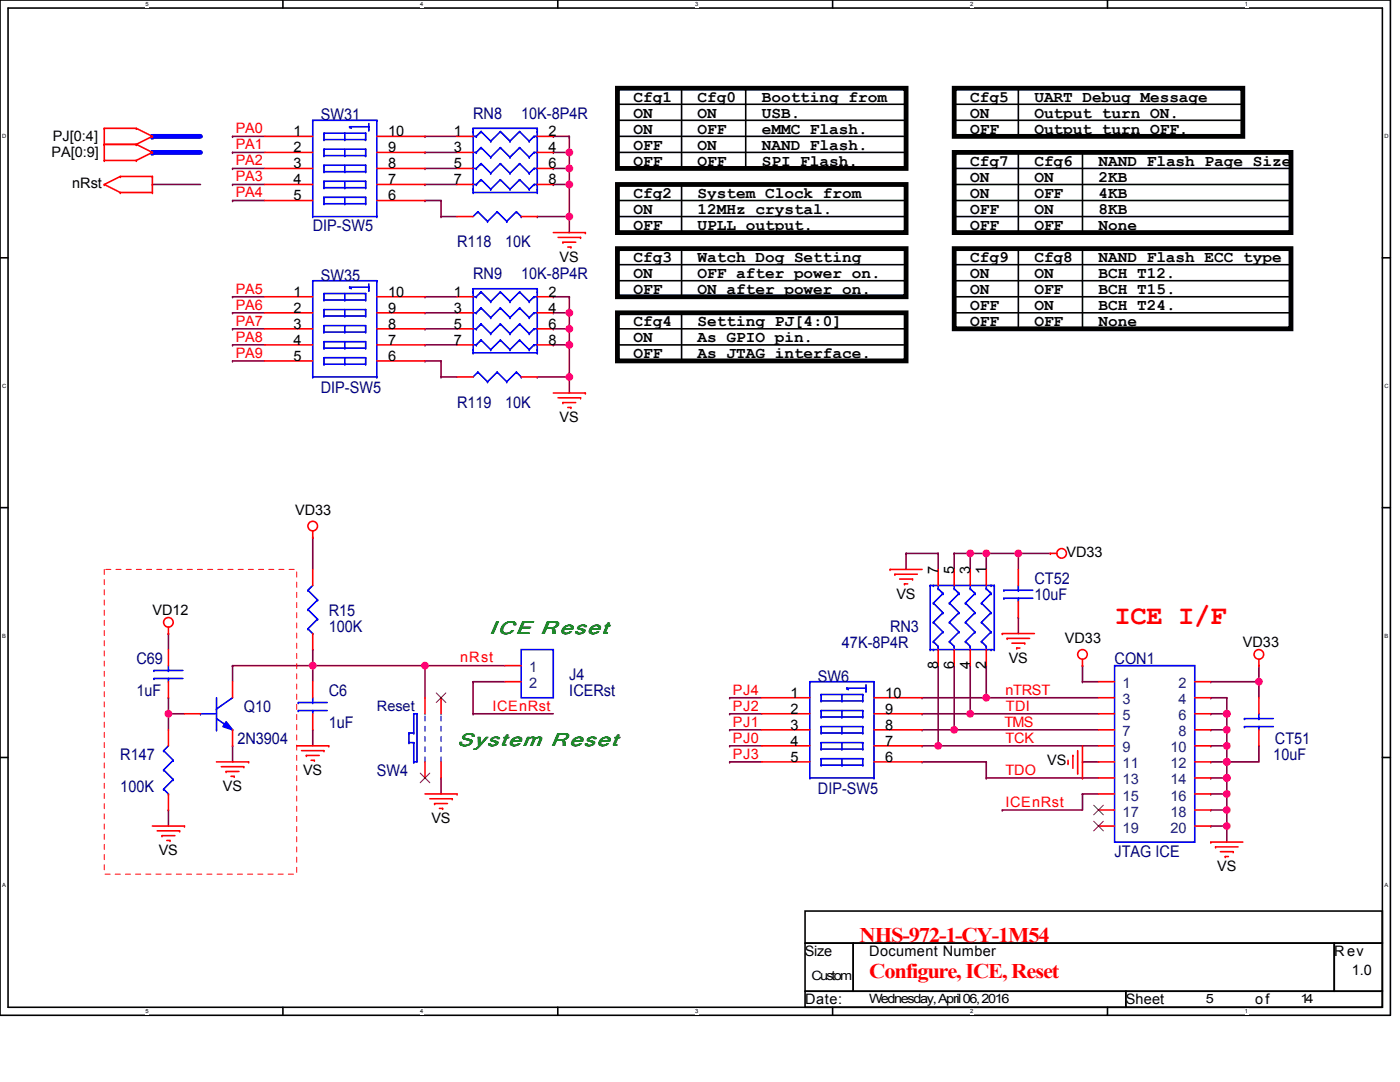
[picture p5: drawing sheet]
<svg xmlns="http://www.w3.org/2000/svg" width="279mm" height="216mm" viewBox="0 0 279 216" stroke-linecap="round" stroke-linejoin="round" font-family="sans-serif">
<defs><g id="words">
<text font-size="5.4" fill="#f00" x="222.4" y="124.5">ICE I/F</text>
<g font-size="4.2" fill="#f00">
<text x="171.5" y="188.1">NHS-972-1-CY-1M54</text>
<text x="173.5" y="195.1">Configure, ICE, Reset</text>
</g>
<g font-size="3.8" fill="#008000">
<text x="97.6" y="126.5">ICE R eset</text>
<text x="97.7" y="126.5">ICE Reset</text>
<text x="91.2" y="148.9">System R eset</text>
<text x="91.3" y="148.9">System Reset</text>
</g>
<g font-size="3.2" fill="#000080">
<text x="94.4" y="23.7">RN8</text>
<text x="104" y="23.7">10K-8P4R</text>
<text x="64" y="24">SW31</text>
<text x="62.4" y="46.1">DIP-SW5</text>
<text x="91.2" y="49.3">R118</text>
<text x="100.8" y="49.3">10K</text>
<text x="64" y="56">SW35</text>
<text x="94.4" y="55.7">RN9</text>
<text x="104" y="55.7">10K-8P4R</text>
<text x="64" y="78.4">DIP-SW5</text>
<text x="91.2" y="81.3">R119</text>
<text x="100.8" y="81.3">10K</text>
<text x="206.4" y="116.5">CT52</text>
<text x="206.4" y="119.7">10uF</text>
<text x="65.6" y="122.9">R15</text>
<text x="65.6" y="126.1">100K</text>
<text x="168" y="129.3">47K-8P4R</text>
<text x="177.6" y="126.1">RN3</text>
<text x="27.2" y="132.5">C69</text>
<text x="113.6" y="135.7">J4</text>
<text x="163.2" y="136">SW6</text>
<text x="222.4" y="132.5">CON1</text>
<text x="27.2" y="138.9">1uF</text>
<text x="48.7" y="142.1">Q10</text>
<text x="65.6" y="138.9">C6</text>
<text x="113.6" y="138.9">ICERst</text>
<text x="47.4" y="148.5">2N3904</text>
<text x="65.6" y="145.3">1uF</text>
<text x="254.4" y="148.5">CT51</text>
<text x="24" y="151.7">R147</text>
<text x="75.2" y="154.9">SW4</text>
<text x="254.1" y="151.7">10uF</text>
<text x="24" y="158.1">100K</text>
<text x="163.2" y="158.4">DIP-SW5</text>
<text x="222.4" y="170.9">JTAG ICE</text>
</g>
<g font-size="3.2">
<text x="126.4" y="20.3">Cfg1</text>
<text x="126.4" y="23.5">ON</text>
<text x="139.2" y="20.3">Cfg0</text>
<text x="139.2" y="23.5">ON</text>
<text x="152" y="23.5">USB.</text>
<text x="152" y="20.3">Bootting from</text>
<text x="193.6" y="20.3">Cfg5</text>
<text x="193.6" y="23.5">ON</text>
<text x="206.4" y="20.3">UART Debug Message</text>
<text x="206.4" y="23.5">Output turn ON.</text>
<text x="126.4" y="26.7">ON</text>
<text x="126.4" y="29.9">OFF</text>
<text x="139.2" y="26.7">OFF</text>
<text x="139.2" y="29.9">ON</text>
<text x="152" y="29.9">NAND Flash.</text>
<text x="152" y="26.7">eMMC Flash.</text>
<text x="193.6" y="26.7">OFF</text>
<text x="206.4" y="26.7">Output turn OFF.</text>
<text x="126.4" y="33.1">OFF</text>
<text x="139.2" y="33.1">OFF</text>
<text x="152" y="33.1">SPI Flash.</text>
<text x="193.6" y="33.1">Cfg7</text>
<text x="206.4" y="33.1">Cfg6</text>
<text x="219.2" y="33.1">NAND Flash Page Size</text>
<text x="126.4" y="39.5">Cfg2</text>
<text x="139.2" y="39.5">System Clock from</text>
<text x="193.6" y="36.3">ON</text>
<text x="193.6" y="39.5">ON</text>
<text x="206.4" y="39.5">OFF</text>
<text x="206.4" y="36.3">ON</text>
<text x="219.2" y="36.3">2KB</text>
<text x="219.2" y="39.5">4KB</text>
<text x="126.4" y="42.7">ON</text>
<text x="126.4" y="45.9">OFF</text>
<text x="139.2" y="45.9">UPLL output.</text>
<text x="139.2" y="42.7">12MHz crystal.</text>
<text x="193.6" y="45.9">OFF</text>
<text x="193.6" y="42.7">OFF</text>
<text x="206.4" y="45.9">OFF</text>
<text x="206.4" y="42.7">ON</text>
<text x="219.2" y="42.7">8KB</text>
<text x="219.2" y="45.9">None</text>
<text x="126.4" y="52.3">Cfg3</text>
<text x="139.2" y="52.3">Watch Dog Setting</text>
<text x="193.6" y="52.3">Cfg9</text>
<text x="206.4" y="52.3">Cfg8</text>
<text x="219.2" y="52.3">NAND Flash ECC type</text>
<text x="126.4" y="55.5">ON</text>
<text x="126.4" y="58.7">OFF</text>
<text x="139.2" y="55.5">OFF after power on.</text>
<text x="139.2" y="58.7">ON after power on.</text>
<text x="193.6" y="55.5">ON</text>
<text x="193.6" y="58.7">ON</text>
<text x="206.4" y="58.7">OFF</text>
<text x="206.4" y="55.5">ON</text>
<text x="219.2" y="55.5">BCH T12.</text>
<text x="219.2" y="58.7">BCH T15.</text>
<text x="126.4" y="65.1">Cfg4</text>
<text x="139.2" y="65.1">Setting PJ[4:0]</text>
<text x="193.6" y="65.1">OFF</text>
<text x="193.6" y="61.9">OFF</text>
<text x="206.4" y="65.1">OFF</text>
<text x="206.4" y="61.9">ON</text>
<text x="219.2" y="65.1">None</text>
<text x="219.2" y="61.9">BCH T24.</text>
<text x="126.4" y="68.3">ON</text>
<text x="126.4" y="71.5">OFF</text>
<text x="139.2" y="68.3">As GPIO pin.</text>
<text x="139.2" y="71.5">As JTAG interface.</text>
</g>
<g font-size="2.9">
<text x="10.6" y="28.2">PJ[0:4]</text>
<text x="58.6" y="27.2">1</text>
<text x="77.5" y="27.2">10</text>
<text x="90.6" y="27.2">1</text>
<text x="109.5" y="27.2">2</text>
<text x="10.2" y="31.4">PA[0:9]</text>
<text x="58.6" y="30.4">2</text>
<text x="58.6" y="33.6">3</text>
<text x="77.5" y="30.4">9</text>
<text x="77.5" y="33.6">8</text>
<text x="90.6" y="30.4">3</text>
<text x="90.6" y="33.6">5</text>
<text x="109.5" y="30.4">4</text>
<text x="109.5" y="33.6">6</text>
<text x="14.4" y="37.5">nRst</text>
<text x="58.6" y="36.8">4</text>
<text x="58.6" y="40">5</text>
<text x="77.5" y="36.8">7</text>
<text x="77.5" y="40">6</text>
<text x="90.6" y="36.8">7</text>
<text x="109.5" y="36.8">8</text>
<text x="111.7" y="52.2">VS</text>
<text x="58.6" y="59.2">1</text>
<text x="77.5" y="59.2">10</text>
<text x="90.6" y="59.2">1</text>
<text x="109.5" y="59.2">2</text>
<text x="58.6" y="62.4">2</text>
<text x="58.6" y="65.6">3</text>
<text x="77.5" y="62.4">9</text>
<text x="77.5" y="65.6">8</text>
<text x="90.6" y="62.4">3</text>
<text x="90.6" y="65.6">5</text>
<text x="109.5" y="62.4">4</text>
<text x="109.5" y="65.6">6</text>
<text x="58.6" y="68.8">4</text>
<text x="77.5" y="68.8">7</text>
<text x="90.6" y="68.8">7</text>
<text x="109.5" y="68.8">8</text>
<text x="58.6" y="72">5</text>
<text x="77.5" y="72">6</text>
<text x="111.7" y="84.2">VS</text>
<text x="58.9" y="102.8">VD33</text>
<text x="212.8" y="111.1">VD33</text>
<text x="178.9" y="119.4">VS</text>
<text x="187.2" y="114.6" transform="rotate(-90 187.2 114.6)">7</text>
<text x="190.4" y="114.6" transform="rotate(-90 190.4 114.6)">5</text>
<text x="193.6" y="114.6" transform="rotate(-90 193.6 114.6)">3</text>
<text x="196.8" y="114.6" transform="rotate(-90 196.8 114.6)">1</text>
<text x="30.4" y="122.6">VD12</text>
<text x="212.5" y="128.4">VD33</text>
<text x="248" y="129">VD33</text>
<text x="187.2" y="133.5" transform="rotate(-90 187.2 133.5)">8</text>
<text x="190.4" y="133.5" transform="rotate(-90 190.4 133.5)">6</text>
<text x="193.6" y="133.5" transform="rotate(-90 193.6 133.5)">4</text>
<text x="196.8" y="133.5" transform="rotate(-90 196.8 133.5)">2</text>
<text x="201.3" y="132.2">VS</text>
<text x="157.8" y="139.2">1</text>
<text x="157.8" y="142.4">2</text>
<text x="176.7" y="139.2">10</text>
<text x="176.7" y="142.4">9</text>
<text x="157.8" y="145.6">3</text>
<text x="157.8" y="148.8">4</text>
<text x="176.7" y="145.6">8</text>
<text x="176.7" y="148.8">7</text>
<text x="60.5" y="154.6">VS</text>
<text x="157.8" y="152">5</text>
<text x="176.7" y="152">6</text>
<text x="209" y="152.7">VS</text>
<text x="44.5" y="157.8">VS</text>
<text x="86.1" y="164.2">VS</text>
<text x="31.7" y="170.6">VS</text>
<text x="242.9" y="173.8">VS</text>
<text x="160.6" y="190.8">Size</text>
<text x="173.5" y="190.8">Document Number</text>
<text x="266.3" y="190.8">Rev</text>
<text x="269.8" y="194.6">1.0</text>
<text x="160.7" y="200.4">Date:</text>
<text x="224.7" y="200.4">Sheet</text>
<text x="250.5" y="200.4">of</text>
</g>
<g font-size="2.9" fill="#f00">
<text x="47" y="26.6">PA0</text>
<text x="47" y="29.8">PA1</text>
<text x="47" y="33">PA2</text>
<text x="47" y="36.2">PA3</text>
<text x="47" y="39.4">PA4</text>
<text x="47" y="58.6">PA5</text>
<text x="47" y="61.8">PA6</text>
<text x="47" y="65">PA7</text>
<text x="47" y="68.2">PA8</text>
<text x="47" y="71.4">PA9</text>
<text x="91.9" y="132.2">nRst</text>
<text x="98.3" y="141.8">ICEnRst</text>
<text x="146.3" y="138.6">PJ4</text>
<text x="146.3" y="141.8">PJ2</text>
<text x="200.7" y="138.6">nTRST</text>
<text x="200.7" y="141.8">TDI</text>
<text x="146.3" y="148.2">PJ0</text>
<text x="146.3" y="145">PJ1</text>
<text x="200.5" y="145">TMS</text>
<text x="200.7" y="148.2">TCK</text>
<text x="146.3" y="151.4">PJ3</text>
<text x="200.7" y="154.6">TDO</text>
<text x="200.7" y="161">ICEnRst</text>
</g>
<g font-size="2.9" fill="#004080">
<text x="105.6" y="134.1">1</text>
<text x="105.6" y="137.3">2</text>
<text x="224" y="137.3">1</text>
<text x="235.2" y="137.3">2</text>
<text x="224" y="140.5">3</text>
<text x="224" y="143.7">5</text>
<text x="235.2" y="140.5">4</text>
<text x="235.2" y="143.7">6</text>
<text x="224" y="146.9">7</text>
<text x="235.2" y="146.9">8</text>
<text x="224" y="150.1">9</text>
<text x="224" y="153.3">11</text>
<text x="233.6" y="150.1">10</text>
<text x="233.6" y="153.3">12</text>
<text x="224" y="156.5">13</text>
<text x="224" y="159.7">15</text>
<text x="233.6" y="156.5">14</text>
<text x="233.6" y="159.7">16</text>
<text x="224" y="162.9">17</text>
<text x="224" y="166.1">19</text>
<text x="233.6" y="162.9">18</text>
<text x="233.6" y="166.1">20</text>
</g>
<text font-size="2.9" fill="#000080" x="75.2" y="141.8">Reset</text>
<g font-size="2.6">
<text x="161.9" y="195.6">Custom</text>
<text x="173.5" y="200.1">Wednesday, April 06, 2016</text>
<text x="240.7" y="200.1">5</text>
<text x="259.6" y="200.1">14</text>
</g>
<g font-size="1.1">
<text x="29" y="1.2">5</text>
<text x="83.9" y="1.2">4</text>
<text x="138.7" y="1.2">3</text>
<text x="193.6" y="1.2">2</text>
<text x="248.5" y="1.2">1</text>
<text x=".4" y="27.6">D</text>
<text x="276.3" y="27.6">D</text>
<text x=".4" y="77.4">C</text>
<text x="276.3" y="77.4">C</text>
<text x=".4" y="127.2">B</text>
<text x="276.3" y="127.2">B</text>
<text x=".4" y="177.1">A</text>
<text x="276.3" y="177.1">A</text>
<text x="29" y="202.2">5</text>
<text x="83.9" y="202.2">4</text>
<text x="138.7" y="202.2">3</text>
<text x="193.6" y="202.2">2</text>
<text x="248.5" y="202.2">1</text>
</g>
</g></defs>
<path d="M0 0h277.5v202.6h-277.5zM1.6 1.6h274.3v199.4h-274.3z" fill="none" stroke="#000" stroke-width=".32"/>
<g fill="#fff">
<path d="M29 .2h.7v1.2h-.7z"/>
<path d="M29 201.1h.7v1.3h-.7z"/>
</g>
<path d="M56.5 0v1.6M56.5 201v1.6" fill="none" stroke="#000" stroke-width=".32"/>
<g fill="#fff">
<path d="M83.9 .2h.6v1.2h-.6z"/>
<path d="M83.9 201.1h.6v1.3h-.6z"/>
</g>
<path d="M111.3 0v1.6M111.3 201v1.6" fill="none" stroke="#000" stroke-width=".32"/>
<g fill="#fff">
<path d="M138.7 .2h.7v1.2h-.7z"/>
<path d="M138.7 201.1h.7v1.3h-.7z"/>
</g>
<path d="M166.2 0v1.6M166.2 201v1.6" fill="none" stroke="#000" stroke-width=".32"/>
<g fill="#fff">
<path d="M193.6 .2h.6v1.2h-.6z"/>
<path d="M193.6 201.1h.6v1.3h-.6z"/>
</g>
<path d="M221 0v1.6M221 201v1.6" fill="none" stroke="#000" stroke-width=".32"/>
<g fill="#fff">
<path d="M248.5 .2h.6v1.2h-.6z"/>
<path d="M248.5 201.1h.6v1.3h-.6z"/>
<path d="M.4 26.5h.8v1.3h-.8z"/>
<path d="M276.3 26.5h.8v1.3h-.8z"/>
<path d="M.4 76.4h.8v1.2h-.8z"/>
<path d="M276.3 76.4h.8v1.2h-.8z"/>
</g>
<path d="M0 51.4h1.6M275.9 51.4h1.6" fill="none" stroke="#000" stroke-width=".32"/>
<g fill="#fff">
<path d="M.4 126.2h.8v1.3h-.8z"/>
<path d="M276.3 126.2h.7v1.3h-.7z"/>
</g>
<path d="M0 101.3h1.6M275.9 101.3h1.6" fill="none" stroke="#000" stroke-width=".32"/>
<g fill="#fff">
<path d="M.4 176.1h.8v1.2h-.8z"/>
<path d="M276.3 176.1h.7v1.2h-.7z"/>
</g>
<path d="M0 151.1h1.6M275.9 151.1h1.6" fill="none" stroke="#000" stroke-width=".32"/>
<path d="M145.6 148.8h6.4" fill="none" stroke="#800040" stroke-width=".32"/>
<circle cx="145.6" cy="148.8" r=".16" fill="#800040"/>
<path d="M145.6 139.2h6.4" fill="none" stroke="#800040" stroke-width=".32"/>
<circle cx="145.6" cy="139.2" r=".16" fill="#800040"/>
<path d="M145.6 145.6h6.4" fill="none" stroke="#800040" stroke-width=".32"/>
<circle cx="145.6" cy="145.6" r=".16" fill="#800040"/>
<path d="M203.2 110.4v3.2" fill="none" stroke="#800040" stroke-width=".32"/>
<circle cx="203.2" cy="110.4" r=".16" fill="#800040"/>
<path d="M203.2 123.2v3.2" fill="none" stroke="#800040" stroke-width=".32"/>
<circle cx="203.2" cy="123.2" r=".16" fill="#800040"/>
<path d="M30.4 27.2h9.6" fill="none" stroke="#00f" stroke-width=".96"/>
<circle cx="30.4" cy="27.2" r=".48" fill="#00f"/>
<path d="M145.6 142.4h6.4" fill="none" stroke="#800040" stroke-width=".32"/>
<circle cx="145.6" cy="142.4" r=".16" fill="#800040"/>
<path d="M145.6 152h6.4" fill="none" stroke="#800040" stroke-width=".32"/>
<circle cx="145.6" cy="152" r=".16" fill="#800040"/>
<path d="M200 161.6h16" fill="none" stroke="#800040" stroke-width=".32"/>
<circle cx="200" cy="161.6" r=".16" fill="#800040"/>
<path d="M184 152h12.8" fill="none" stroke="#800040" stroke-width=".32"/>
<circle cx="184" cy="152" r=".16" fill="#800040"/>
<path d="M180.8 110.4v3.2" fill="none" stroke="#800040" stroke-width=".32"/>
<circle cx="180.8" cy="110.4" r=".16" fill="#800040"/>
<path d="M180.8 110.4h6.4" fill="none" stroke="#800040" stroke-width=".32"/>
<circle cx="180.8" cy="110.4" r=".16" fill="#800040"/>
<path d="M187.2 132.8v16" fill="none" stroke="#800040" stroke-width=".32"/>
<circle cx="187.2" cy="132.8" r=".16" fill="#800040"/>
<path d="M190.4 132.8v12.8" fill="none" stroke="#800040" stroke-width=".32"/>
<circle cx="190.4" cy="132.8" r=".16" fill="#800040"/>
<path d="M184 145.6h6.4" fill="none" stroke="#800040" stroke-width=".32"/>
<circle cx="184" cy="145.6" r=".16" fill="#800040"/>
<path d="M193.6 132.8v9.6" fill="none" stroke="#800040" stroke-width=".32"/>
<circle cx="193.6" cy="132.8" r=".16" fill="#800040"/>
<path d="M196.8 132.8v6.4" fill="none" stroke="#800040" stroke-width=".32"/>
<circle cx="196.8" cy="132.8" r=".16" fill="#800040"/>
<path d="M184 139.2h12.8" fill="none" stroke="#800040" stroke-width=".32"/>
<circle cx="184" cy="139.2" r=".16" fill="#800040"/>
<path d="M251.2 148.8v3.2" fill="none" stroke="#800040" stroke-width=".32"/>
<circle cx="251.2" cy="148.8" r=".16" fill="#800040"/>
<path d="M244.8 152h6.4" fill="none" stroke="#800040" stroke-width=".32"/>
<circle cx="244.8" cy="152" r=".16" fill="#800040"/>
<path d="M251.2 136v3.2" fill="none" stroke="#800040" stroke-width=".32"/>
<circle cx="251.2" cy="136" r=".16" fill="#800040"/>
<path d="M84.8 30.4h6.4" fill="none" stroke="#800040" stroke-width=".32"/>
<circle cx="84.8" cy="30.4" r=".16" fill="#800040"/>
<path d="M84.8 33.6h6.4" fill="none" stroke="#800040" stroke-width=".32"/>
<circle cx="84.8" cy="33.6" r=".16" fill="#800040"/>
<path d="M84.8 36.8h6.4" fill="none" stroke="#800040" stroke-width=".32"/>
<circle cx="84.8" cy="36.8" r=".16" fill="#800040"/>
<path d="M84.8 27.2h6.4" fill="none" stroke="#800040" stroke-width=".32"/>
<circle cx="84.8" cy="27.2" r=".16" fill="#800040"/>
<path d="M84.8 40h3.2" fill="none" stroke="#800040" stroke-width=".32"/>
<circle cx="84.8" cy="40" r=".16" fill="#800040"/>
<path d="M88 40v3.2" fill="none" stroke="#800040" stroke-width=".32"/>
<circle cx="88" cy="40" r=".16" fill="#800040"/>
<path d="M88 43.2h3.2" fill="none" stroke="#800040" stroke-width=".32"/>
<circle cx="88" cy="43.2" r=".16" fill="#800040"/>
<path d="M84.8 72h3.2" fill="none" stroke="#800040" stroke-width=".32"/>
<circle cx="84.8" cy="72" r=".16" fill="#800040"/>
<path d="M88 72v3.2" fill="none" stroke="#800040" stroke-width=".32"/>
<circle cx="88" cy="72" r=".16" fill="#800040"/>
<path d="M88 75.2h3.2" fill="none" stroke="#800040" stroke-width=".32"/>
<circle cx="88" cy="75.2" r=".16" fill="#800040"/>
<path d="M216 132.8v3.2" fill="none" stroke="#800040" stroke-width=".32"/>
<circle cx="216" cy="132.8" r=".16" fill="#800040"/>
<path d="M251.2 132.8v3.2" fill="none" stroke="#800040" stroke-width=".32"/>
<circle cx="251.2" cy="132.8" r=".16" fill="#800040"/>
<path d="M84.8 59.2h6.4" fill="none" stroke="#800040" stroke-width=".32"/>
<circle cx="84.8" cy="59.2" r=".16" fill="#800040"/>
<path d="M84.8 62.4h6.4" fill="none" stroke="#800040" stroke-width=".32"/>
<circle cx="84.8" cy="62.4" r=".16" fill="#800040"/>
<path d="M84.8 65.6h6.4" fill="none" stroke="#800040" stroke-width=".32"/>
<circle cx="84.8" cy="65.6" r=".16" fill="#800040"/>
<path d="M84.8 68.8h6.4" fill="none" stroke="#800040" stroke-width=".32"/>
<circle cx="84.8" cy="68.8" r=".16" fill="#800040"/>
<path d="M193.6 142.4h25.6" fill="none" stroke="#800040" stroke-width=".32"/>
<circle cx="193.6" cy="142.4" r=".16" fill="#800040"/>
<path d="M216 136h3.2" fill="none" stroke="#800040" stroke-width=".32"/>
<circle cx="216" cy="136" r=".16" fill="#800040"/>
<path d="M216 152h3.2" fill="none" stroke="#800040" stroke-width=".32"/>
<circle cx="216" cy="152" r=".16" fill="#800040"/>
<path d="M241.6 142.4h3.2" fill="none" stroke="#800040" stroke-width=".32"/>
<circle cx="241.6" cy="142.4" r=".16" fill="#800040"/>
<path d="M244.8 139.2v3.2" fill="none" stroke="#800040" stroke-width=".32"/>
<circle cx="244.8" cy="139.2" r=".16" fill="#800040"/>
<path d="M241.6 139.2h3.2" fill="none" stroke="#800040" stroke-width=".32"/>
<circle cx="241.6" cy="139.2" r=".16" fill="#800040"/>
<path d="M244.8 148.8v3.2" fill="none" stroke="#800040" stroke-width=".32"/>
<circle cx="244.8" cy="148.8" r=".16" fill="#800040"/>
<path d="M244.8 152v3.2" fill="none" stroke="#800040" stroke-width=".32"/>
<circle cx="244.8" cy="152" r=".16" fill="#800040"/>
<path d="M241.6 145.6h3.2" fill="none" stroke="#800040" stroke-width=".32"/>
<circle cx="241.6" cy="145.6" r=".16" fill="#800040"/>
<path d="M241.6 152h3.2" fill="none" stroke="#800040" stroke-width=".32"/>
<circle cx="241.6" cy="152" r=".16" fill="#800040"/>
<path d="M244.8 161.6v3.2" fill="none" stroke="#800040" stroke-width=".32"/>
<circle cx="244.8" cy="161.6" r=".16" fill="#800040"/>
<path d="M241.6 158.4h3.2" fill="none" stroke="#800040" stroke-width=".32"/>
<circle cx="241.6" cy="158.4" r=".16" fill="#800040"/>
<path d="M241.6 155.2h3.2" fill="none" stroke="#800040" stroke-width=".32"/>
<circle cx="241.6" cy="155.2" r=".16" fill="#800040"/>
<path d="M241.6 161.6h3.2" fill="none" stroke="#800040" stroke-width=".32"/>
<circle cx="241.6" cy="161.6" r=".16" fill="#800040"/>
<path d="M241.6 164.8h3.2" fill="none" stroke="#800040" stroke-width=".32"/>
<circle cx="241.6" cy="164.8" r=".16" fill="#800040"/>
<path d="M244.8 164.8v3.2" fill="none" stroke="#800040" stroke-width=".32"/>
<circle cx="244.8" cy="164.8" r=".16" fill="#800040"/>
<path d="M216 158.4h3.2" fill="none" stroke="#800040" stroke-width=".32"/>
<circle cx="216" cy="158.4" r=".16" fill="#800040"/>
<path d="M190.4 145.6h28.8" fill="none" stroke="#800040" stroke-width=".32"/>
<circle cx="190.4" cy="145.6" r=".16" fill="#800040"/>
<path d="M241.6 148.8h3.2" fill="none" stroke="#800040" stroke-width=".32"/>
<circle cx="241.6" cy="148.8" r=".16" fill="#800040"/>
<path d="M244.8 145.6v3.2" fill="none" stroke="#800040" stroke-width=".32"/>
<circle cx="244.8" cy="145.6" r=".16" fill="#800040"/>
<path d="M244.8 155.2v3.2" fill="none" stroke="#800040" stroke-width=".32"/>
<circle cx="244.8" cy="155.2" r=".16" fill="#800040"/>
<path d="M244.8 158.4v3.2" fill="none" stroke="#800040" stroke-width=".32"/>
<circle cx="244.8" cy="158.4" r=".16" fill="#800040"/>
<path d="M241.6 136h9.6" fill="none" stroke="#800040" stroke-width=".32"/>
<circle cx="241.6" cy="136" r=".16" fill="#800040"/>
<path d="M107.2 43.2h6.4" fill="none" stroke="#800040" stroke-width=".32"/>
<circle cx="107.2" cy="43.2" r=".16" fill="#800040"/>
<path d="M110.4 36.8h3.2" fill="none" stroke="#800040" stroke-width=".32"/>
<circle cx="110.4" cy="36.8" r=".16" fill="#800040"/>
<path d="M113.6 43.2v3.2" fill="none" stroke="#800040" stroke-width=".32"/>
<circle cx="113.6" cy="43.2" r=".16" fill="#800040"/>
<path d="M113.6 36.8v6.4" fill="none" stroke="#800040" stroke-width=".32"/>
<circle cx="113.6" cy="36.8" r=".16" fill="#800040"/>
<path d="M110.4 33.6h3.2" fill="none" stroke="#800040" stroke-width=".32"/>
<circle cx="110.4" cy="33.6" r=".16" fill="#800040"/>
<path d="M113.6 33.6v3.2" fill="none" stroke="#800040" stroke-width=".32"/>
<circle cx="113.6" cy="33.6" r=".16" fill="#800040"/>
<path d="M110.4 30.4h3.2" fill="none" stroke="#800040" stroke-width=".32"/>
<circle cx="110.4" cy="30.4" r=".16" fill="#800040"/>
<path d="M113.6 30.4v3.2" fill="none" stroke="#800040" stroke-width=".32"/>
<circle cx="113.6" cy="30.4" r=".16" fill="#800040"/>
<path d="M110.4 27.2h3.2" fill="none" stroke="#800040" stroke-width=".32"/>
<circle cx="110.4" cy="27.2" r=".16" fill="#800040"/>
<path d="M113.6 27.2v3.2" fill="none" stroke="#800040" stroke-width=".32"/>
<circle cx="113.6" cy="27.2" r=".16" fill="#800040"/>
<path d="M107.2 75.2h6.4" fill="none" stroke="#800040" stroke-width=".32"/>
<circle cx="107.2" cy="75.2" r=".16" fill="#800040"/>
<path d="M113.6 75.2v3.2" fill="none" stroke="#800040" stroke-width=".32"/>
<circle cx="113.6" cy="75.2" r=".16" fill="#800040"/>
<path d="M110.4 68.8h3.2" fill="none" stroke="#800040" stroke-width=".32"/>
<circle cx="110.4" cy="68.8" r=".16" fill="#800040"/>
<path d="M110.4 65.6h3.2" fill="none" stroke="#800040" stroke-width=".32"/>
<circle cx="110.4" cy="65.6" r=".16" fill="#800040"/>
<path d="M110.4 62.4h3.2" fill="none" stroke="#800040" stroke-width=".32"/>
<circle cx="110.4" cy="62.4" r=".16" fill="#800040"/>
<path d="M113.6 62.4v3.2" fill="none" stroke="#800040" stroke-width=".32"/>
<circle cx="113.6" cy="62.4" r=".16" fill="#800040"/>
<path d="M110.4 59.2h3.2" fill="none" stroke="#800040" stroke-width=".32"/>
<circle cx="110.4" cy="59.2" r=".16" fill="#800040"/>
<path d="M30.4 36.8h9.6" fill="none" stroke="#800040" stroke-width=".32"/>
<circle cx="30.4" cy="36.8" r=".16" fill="#800040"/>
<path d="M113.6 59.2v3.2" fill="none" stroke="#800040" stroke-width=".32"/>
<circle cx="113.6" cy="59.2" r=".16" fill="#800040"/>
<path d="M46.4 27.2h6.4" fill="none" stroke="#800040" stroke-width=".32"/>
<circle cx="46.4" cy="27.2" r=".16" fill="#800040"/>
<path d="M46.4 30.4h6.4" fill="none" stroke="#800040" stroke-width=".32"/>
<circle cx="46.4" cy="30.4" r=".16" fill="#800040"/>
<path d="M46.4 33.6h6.4" fill="none" stroke="#800040" stroke-width=".32"/>
<circle cx="46.4" cy="33.6" r=".16" fill="#800040"/>
<path d="M46.4 36.8h6.4" fill="none" stroke="#800040" stroke-width=".32"/>
<circle cx="46.4" cy="36.8" r=".16" fill="#800040"/>
<path d="M46.4 68.8h6.4" fill="none" stroke="#800040" stroke-width=".32"/>
<circle cx="46.4" cy="68.8" r=".16" fill="#800040"/>
<path d="M46.4 72h6.4" fill="none" stroke="#800040" stroke-width=".32"/>
<circle cx="46.4" cy="72" r=".16" fill="#800040"/>
<path d="M46.4 62.4h6.4" fill="none" stroke="#800040" stroke-width=".32"/>
<circle cx="46.4" cy="62.4" r=".16" fill="#800040"/>
<path d="M46.4 65.6h6.4" fill="none" stroke="#800040" stroke-width=".32"/>
<circle cx="46.4" cy="65.6" r=".16" fill="#800040"/>
<path d="M46.4 59.2h6.4" fill="none" stroke="#800040" stroke-width=".32"/>
<circle cx="46.4" cy="59.2" r=".16" fill="#800040"/>
<path d="M46.4 40h6.4" fill="none" stroke="#800040" stroke-width=".32"/>
<circle cx="46.4" cy="40" r=".16" fill="#800040"/>
<path d="M187.2 148.8h32" fill="none" stroke="#800040" stroke-width=".32"/>
<circle cx="187.2" cy="148.8" r=".16" fill="#800040"/>
<path d="M196.8 139.2h22.4" fill="none" stroke="#800040" stroke-width=".32"/>
<circle cx="196.8" cy="139.2" r=".16" fill="#800040"/>
<path d="M196.8 110.4v3.2" fill="none" stroke="#800040" stroke-width=".32"/>
<circle cx="196.8" cy="110.4" r=".16" fill="#800040"/>
<path d="M190.4 110.4v3.2" fill="none" stroke="#800040" stroke-width=".32"/>
<circle cx="190.4" cy="110.4" r=".16" fill="#800040"/>
<path d="M193.6 110.4v3.2" fill="none" stroke="#800040" stroke-width=".32"/>
<circle cx="193.6" cy="110.4" r=".16" fill="#800040"/>
<path d="M190.4 110.4h3.2" fill="none" stroke="#800040" stroke-width=".32"/>
<circle cx="190.4" cy="110.4" r=".16" fill="#800040"/>
<path d="M113.6 65.6v3.2" fill="none" stroke="#800040" stroke-width=".32"/>
<circle cx="113.6" cy="65.6" r=".16" fill="#800040"/>
<path d="M113.6 68.8v6.4" fill="none" stroke="#800040" stroke-width=".32"/>
<circle cx="113.6" cy="68.8" r=".16" fill="#800040"/>
<path d="M187.2 110.4v3.2" fill="none" stroke="#800040" stroke-width=".32"/>
<circle cx="187.2" cy="110.4" r=".16" fill="#800040"/>
<path d="M216 158.4v3.2" fill="none" stroke="#800040" stroke-width=".32"/>
<circle cx="216" cy="158.4" r=".16" fill="#800040"/>
<path d="M193.6 110.4h3.2" fill="none" stroke="#800040" stroke-width=".32"/>
<circle cx="193.6" cy="110.4" r=".16" fill="#800040"/>
<path d="M30.4 30.4h9.6" fill="none" stroke="#00f" stroke-width=".96"/>
<circle cx="30.4" cy="30.4" r=".48" fill="#00f"/>
<path d="M184 142.4h9.6" fill="none" stroke="#800040" stroke-width=".32"/>
<circle cx="184" cy="142.4" r=".16" fill="#800040"/>
<path d="M244.8 142.4v3.2" fill="none" stroke="#800040" stroke-width=".32"/>
<circle cx="244.8" cy="142.4" r=".16" fill="#800040"/>
<path d="M203.2 110.4h6.4" fill="none" stroke="#800040" stroke-width=".32"/>
<circle cx="203.2" cy="110.4" r=".16" fill="#800040"/>
<path d="M196.8 110.4h6.4" fill="none" stroke="#800040" stroke-width=".32"/>
<circle cx="196.8" cy="110.4" r=".16" fill="#800040"/>
<path d="M196.8 152v3.2" fill="none" stroke="#800040" stroke-width=".32"/>
<circle cx="196.8" cy="152" r=".16" fill="#800040"/>
<path d="M196.8 155.2h22.4" fill="none" stroke="#800040" stroke-width=".32"/>
<circle cx="196.8" cy="155.2" r=".16" fill="#800040"/>
<path d="M184 148.8h3.2" fill="none" stroke="#800040" stroke-width=".32"/>
<circle cx="184" cy="148.8" r=".16" fill="#800040"/>
<path d="M33.6 139.2v3.2" fill="none" stroke="#800040" stroke-width=".32"/>
<circle cx="33.6" cy="139.2" r=".16" fill="#800040"/>
<path d="M33.6 161.6v3.2" fill="none" stroke="#800040" stroke-width=".32"/>
<circle cx="33.6" cy="161.6" r=".16" fill="#800040"/>
<path d="M33.6 126.4v3.2" fill="none" stroke="#800040" stroke-width=".32"/>
<circle cx="33.6" cy="126.4" r=".16" fill="#800040"/>
<path d="M46.4 148.8v3.2" fill="none" stroke="#800040" stroke-width=".32"/>
<circle cx="46.4" cy="148.8" r=".16" fill="#800040"/>
<path d="M62.4 107.2v6.4" fill="none" stroke="#800040" stroke-width=".32"/>
<circle cx="62.4" cy="107.2" r=".16" fill="#800040"/>
<path d="M33.6 142.4h3.2" fill="none" stroke="#800040" stroke-width=".32"/>
<circle cx="33.6" cy="142.4" r=".16" fill="#800040"/>
<path d="M33.6 142.4v3.2" fill="none" stroke="#800040" stroke-width=".32"/>
<circle cx="33.6" cy="142.4" r=".16" fill="#800040"/>
<path d="M62.4 129.6v3.2" fill="none" stroke="#800040" stroke-width=".32"/>
<circle cx="62.4" cy="129.6" r=".16" fill="#800040"/>
<path d="M62.4 145.6v3.2" fill="none" stroke="#800040" stroke-width=".32"/>
<circle cx="62.4" cy="145.6" r=".16" fill="#800040"/>
<path d="M62.4 132.8v3.2" fill="none" stroke="#800040" stroke-width=".32"/>
<circle cx="62.4" cy="132.8" r=".16" fill="#800040"/>
<path d="M46.4 132.8v3.2" fill="none" stroke="#800040" stroke-width=".32"/>
<circle cx="46.4" cy="132.8" r=".16" fill="#800040"/>
<path d="M46.4 132.8h16" fill="none" stroke="#800040" stroke-width=".32"/>
<circle cx="46.4" cy="132.8" r=".16" fill="#800040"/>
<path d="M84.8 132.8v6.4" fill="none" stroke="#800040" stroke-width=".32"/>
<circle cx="84.8" cy="132.8" r=".16" fill="#800040"/>
<path d="M62.4 132.8h22.4" fill="none" stroke="#800040" stroke-width=".32"/>
<circle cx="62.4" cy="132.8" r=".16" fill="#800040"/>
<path d="M88 155.2v3.2" fill="none" stroke="#800040" stroke-width=".32"/>
<circle cx="88" cy="155.2" r=".16" fill="#800040"/>
<path d="M84.8 132.8h16" fill="none" stroke="#800040" stroke-width=".32"/>
<circle cx="84.8" cy="132.8" r=".16" fill="#800040"/>
<path d="M94.4 136v6.4" fill="none" stroke="#800040" stroke-width=".32"/>
<circle cx="94.4" cy="136" r=".16" fill="#800040"/>
<path d="M94.4 136h6.4" fill="none" stroke="#800040" stroke-width=".32"/>
<circle cx="94.4" cy="136" r=".16" fill="#800040"/>
<path d="M94.4 142.4h16" fill="none" stroke="#800040" stroke-width=".32"/>
<circle cx="94.4" cy="142.4" r=".16" fill="#800040"/>
<path d="M27.2 25.6l3.2 1.6" fill="none" stroke="#f00" stroke-width=".32"/>
<circle cx="27.2" cy="25.6" r=".16" fill="#f00"/>
<path d="M20.8 25.6h6.4" fill="none" stroke="#f00" stroke-width=".32"/>
<circle cx="20.8" cy="25.6" r=".16" fill="#f00"/>
<path d="M20.8 25.6v3.2" fill="none" stroke="#f00" stroke-width=".32"/>
<circle cx="20.8" cy="28.8" r=".16" fill="#f00"/>
<path d="M20.8 28.8h6.4" fill="none" stroke="#f00" stroke-width=".32"/>
<circle cx="27.2" cy="28.8" r=".16" fill="#f00"/>
<path d="M30.4 27.2l-3.2 1.6" fill="none" stroke="#f00" stroke-width=".32"/>
<circle cx="30.4" cy="27.2" r=".16" fill="#f00"/>
<path d="M24 38.4h6.4" fill="none" stroke="#f00" stroke-width=".32"/>
<circle cx="24" cy="38.4" r=".16" fill="#f00"/>
<path d="M20.8 36.8l3.2 1.6" fill="none" stroke="#f00" stroke-width=".32"/>
<circle cx="20.8" cy="36.8" r=".16" fill="#f00"/>
<path d="M24 35.2l-3.2 1.6" fill="none" stroke="#f00" stroke-width=".32"/>
<circle cx="24" cy="35.2" r=".16" fill="#f00"/>
<path d="M24 35.2h6.4" fill="none" stroke="#f00" stroke-width=".32"/>
<circle cx="30.4" cy="35.2" r=".16" fill="#f00"/>
<path d="M30.4 35.2v3.2" fill="none" stroke="#f00" stroke-width=".32"/>
<circle cx="30.4" cy="38.4" r=".16" fill="#f00"/>
<path d="M27.2 28.8l3.2 1.6" fill="none" stroke="#f00" stroke-width=".32"/>
<circle cx="27.2" cy="28.8" r=".16" fill="#f00"/>
<path d="M20.8 28.8h6.4" fill="none" stroke="#f00" stroke-width=".32"/>
<circle cx="20.8" cy="28.8" r=".16" fill="#f00"/>
<path d="M20.8 28.8v3.2" fill="none" stroke="#f00" stroke-width=".32"/>
<circle cx="20.8" cy="32" r=".16" fill="#f00"/>
<path d="M20.8 32h6.4" fill="none" stroke="#f00" stroke-width=".32"/>
<circle cx="27.2" cy="32" r=".16" fill="#f00"/>
<path d="M30.4 30.4l-3.2 1.6" fill="none" stroke="#f00" stroke-width=".32"/>
<circle cx="30.4" cy="30.4" r=".16" fill="#f00"/>
<path d="M200 126.4h6.4" fill="none" stroke="#f00" stroke-width=".32"/>
<circle cx="200" cy="126.4" r=".16" fill="#f00"/>
<path d="M201 127.4h4.5" fill="none" stroke="#f00" stroke-width=".32"/>
<circle cx="201" cy="127.4" r=".16" fill="#f00"/>
<path d="M201.9 128.3h2.6" fill="none" stroke="#f00" stroke-width=".32"/>
<circle cx="204.5" cy="128.3" r=".16" fill="#f00"/>
<path d="M202.9 129.3h.6" fill="none" stroke="#f00" stroke-width=".32"/>
<circle cx="202.9" cy="129.3" r=".16" fill="#f00"/>
<path d="M177.6 113.6h6.4" fill="none" stroke="#f00" stroke-width=".32"/>
<circle cx="177.6" cy="113.6" r=".16" fill="#f00"/>
<path d="M178.6 114.6h4.5" fill="none" stroke="#f00" stroke-width=".32"/>
<circle cx="178.6" cy="114.6" r=".16" fill="#f00"/>
<path d="M179.5 115.5h2.6" fill="none" stroke="#f00" stroke-width=".32"/>
<circle cx="182.1" cy="115.5" r=".16" fill="#f00"/>
<path d="M180.5 116.5h.6" fill="none" stroke="#f00" stroke-width=".32"/>
<circle cx="180.5" cy="116.5" r=".16" fill="#f00"/>
<path d="M251.2 131.5v1.3" fill="none" stroke="#f00" stroke-width=".32"/>
<circle cx="251.2" cy="132.8" r=".16" fill="#f00"/>
<g fill="none" stroke="#f00" stroke-width=".32">
<path d="M110.4 46.4h6.4"/>
<circle cx="251.2" cy="130.6" r=".96"/>
</g>
<circle cx="116.8" cy="46.4" r=".16" fill="#f00"/>
<path d="M111.4 47.4h4.5" fill="none" stroke="#f00" stroke-width=".32"/>
<circle cx="115.9" cy="47.4" r=".16" fill="#f00"/>
<path d="M112.3 48.3h2.6" fill="none" stroke="#f00" stroke-width=".32"/>
<circle cx="112.3" cy="48.3" r=".16" fill="#f00"/>
<path d="M113.3 49.3h.6" fill="none" stroke="#f00" stroke-width=".32"/>
<circle cx="113.9" cy="49.3" r=".16" fill="#f00"/>
<path d="M110.4 78.4h6.4" fill="none" stroke="#f00" stroke-width=".32"/>
<circle cx="116.8" cy="78.4" r=".16" fill="#f00"/>
<path d="M111.4 79.4h4.5" fill="none" stroke="#f00" stroke-width=".32"/>
<circle cx="115.9" cy="79.4" r=".16" fill="#f00"/>
<path d="M112.3 80.3h2.6" fill="none" stroke="#f00" stroke-width=".32"/>
<circle cx="112.3" cy="80.3" r=".16" fill="#f00"/>
<path d="M113.3 81.3h.6" fill="none" stroke="#f00" stroke-width=".32"/>
<circle cx="113.9" cy="81.3" r=".16" fill="#f00"/>
<path d="M209.6 110.4h1.3" fill="none" stroke="#f00" stroke-width=".32"/>
<circle cx="209.6" cy="110.4" r=".16" fill="#f00"/>
<g fill="none" stroke="#f00" stroke-width=".32">
<path d="M241.6 168h6.4"/>
<circle cx="211.9" cy="110.4" r=".96"/>
</g>
<circle cx="241.6" cy="168" r=".16" fill="#f00"/>
<path d="M242.6 169h4.5" fill="none" stroke="#f00" stroke-width=".32"/>
<circle cx="242.6" cy="169" r=".16" fill="#f00"/>
<path d="M243.6 169.9h2.5" fill="none" stroke="#f00" stroke-width=".32"/>
<circle cx="246.1" cy="169.9" r=".16" fill="#f00"/>
<path d="M244.5 170.9h.7" fill="none" stroke="#f00" stroke-width=".32"/>
<circle cx="244.5" cy="170.9" r=".16" fill="#f00"/>
<path d="M216 148.8v6.4" fill="none" stroke="#f00" stroke-width=".32"/>
<circle cx="216" cy="155.2" r=".16" fill="#f00"/>
<path d="M215.1 149.8v4.5" fill="none" stroke="#f00" stroke-width=".32"/>
<circle cx="215.1" cy="154.3" r=".16" fill="#f00"/>
<path d="M214.1 150.7v2.6" fill="none" stroke="#f00" stroke-width=".32"/>
<circle cx="214.1" cy="150.7" r=".16" fill="#f00"/>
<path d="M213.2 151.7v.6" fill="none" stroke="#f00" stroke-width=".32"/>
<circle cx="213.2" cy="152.3" r=".16" fill="#f00"/>
<path d="M216 131.5v1.3" fill="none" stroke="#f00" stroke-width=".32"/>
<circle cx="216" cy="132.8" r=".16" fill="#f00"/>
<g fill="none" stroke="#f00" stroke-width=".32">
<path d="M62.4 105.9v1.3"/>
<circle cx="216" cy="130.6" r=".96"/>
</g>
<circle cx="62.4" cy="107.2" r=".16" fill="#f00"/>
<g fill="none" stroke="#f00" stroke-width=".32">
<path d="M30.4 164.8h6.4"/>
<circle cx="62.4" cy="105" r=".96"/>
</g>
<circle cx="36.8" cy="164.8" r=".16" fill="#f00"/>
<path d="M31.4 165.8h4.5" fill="none" stroke="#f00" stroke-width=".32"/>
<circle cx="35.9" cy="165.8" r=".16" fill="#f00"/>
<path d="M32.3 166.7h2.6" fill="none" stroke="#f00" stroke-width=".32"/>
<circle cx="32.3" cy="166.7" r=".16" fill="#f00"/>
<path d="M33.3 167.7h.6" fill="none" stroke="#f00" stroke-width=".32"/>
<circle cx="33.9" cy="167.7" r=".16" fill="#f00"/>
<path d="M43.2 152h6.4" fill="none" stroke="#f00" stroke-width=".32"/>
<circle cx="49.6" cy="152" r=".16" fill="#f00"/>
<path d="M44.2 153h4.5" fill="none" stroke="#f00" stroke-width=".32"/>
<circle cx="48.7" cy="153" r=".16" fill="#f00"/>
<path d="M45.1 153.9h2.6" fill="none" stroke="#f00" stroke-width=".32"/>
<circle cx="45.1" cy="153.9" r=".16" fill="#f00"/>
<path d="M46.1 154.9h.6" fill="none" stroke="#f00" stroke-width=".32"/>
<circle cx="46.7" cy="154.9" r=".16" fill="#f00"/>
<path d="M59.2 148.8h6.4" fill="none" stroke="#f00" stroke-width=".32"/>
<circle cx="65.6" cy="148.8" r=".16" fill="#f00"/>
<path d="M60.2 149.8h4.5" fill="none" stroke="#f00" stroke-width=".32"/>
<circle cx="64.7" cy="149.8" r=".16" fill="#f00"/>
<path d="M61.1 150.7h2.6" fill="none" stroke="#f00" stroke-width=".32"/>
<circle cx="61.1" cy="150.7" r=".16" fill="#f00"/>
<path d="M62.1 151.7h.6" fill="none" stroke="#f00" stroke-width=".32"/>
<circle cx="62.7" cy="151.7" r=".16" fill="#f00"/>
<path d="M84.8 158.4h6.4" fill="none" stroke="#f00" stroke-width=".32"/>
<circle cx="91.2" cy="158.4" r=".16" fill="#f00"/>
<path d="M85.8 159.4h4.5" fill="none" stroke="#f00" stroke-width=".32"/>
<circle cx="90.3" cy="159.4" r=".16" fill="#f00"/>
<path d="M86.7 160.3h2.6" fill="none" stroke="#f00" stroke-width=".32"/>
<circle cx="86.7" cy="160.3" r=".16" fill="#f00"/>
<path d="M87.7 161.3h.6" fill="none" stroke="#f00" stroke-width=".32"/>
<circle cx="88.3" cy="161.3" r=".16" fill="#f00"/>
<path d="M33.6 125.1v1.3" fill="none" stroke="#f00" stroke-width=".32"/>
<circle cx="33.6" cy="126.4" r=".16" fill="#f00"/>
<circle cx="33.6" cy="124.2" r=".96" fill="none" stroke="#f00" stroke-width=".32"/>
<g fill="none" stroke="#000" stroke-width=".32">
<path d="M136 17.6v16M148.8 17.6v16M203.2 17.6v9.6M123.2 20.8h57.6M123.2 24h57.6M123.2 27.2h57.6M123.2 30.4h57.6M136 36.8v9.6M190.4 20.8h57.6M190.4 24h57.6M190.4 33.6h67.2M190.4 36.8h67.2"/>
<path d="M203.2 30.4v16M216 30.4v16M123.2 40h57.6M123.2 43.2h57.6M123.2 52.8h57.6M123.2 56h57.6M136 49.6v9.6M190.4 40h67.2M190.4 43.2h67.2M190.4 52.8h67.2M190.4 56h67.2M190.4 59.2h67.2"/>
<path d="M203.2 49.6v16M216 49.6v16M123.2 65.6h57.6M123.2 68.8h57.6M136 62.4v9.6M190.4 62.4h67.2M160.7 181.8h115.2v6.4h-115.2zM160.7 188.2h9.6v9.6h-9.6zM160.7 197.8h64v3.2h-64zM170.3 188.2h96v9.6h-96zM224.7 197.8h51.2v3.2h-51.2zM266.3 188.2h9.6v9.6h-9.6z"/>
</g>
<path d="M123.2 17.6h57.6v16h-57.6zM190.4 17.6h57.6v9.6h-57.6zM123.2 36.8h57.6v9.6h-57.6zM190.4 30.4h67.2v16h-67.2zM123.2 49.6h57.6v9.6h-57.6zM190.4 49.6h67.2v16h-67.2zM123.2 62.4h57.6v9.6h-57.6z" fill="none" stroke="#000" stroke-width=".96"/>
<g fill="#000">
<circle cx="136" cy="33.6" r=".16"/>
<circle cx="148.8" cy="33.6" r=".16"/>
<circle cx="180.8" cy="30.4" r=".16"/>
<circle cx="180.8" cy="20.8" r=".16"/>
<circle cx="180.8" cy="27.2" r=".16"/>
<circle cx="180.8" cy="24" r=".16"/>
<circle cx="203.2" cy="27.2" r=".16"/>
<circle cx="248" cy="20.8" r=".16"/>
<circle cx="248" cy="24" r=".16"/>
<circle cx="257.6" cy="36.8" r=".16"/>
<circle cx="257.6" cy="33.6" r=".16"/>
<circle cx="136" cy="46.4" r=".16"/>
<circle cx="136" cy="59.2" r=".16"/>
<circle cx="180.8" cy="52.8" r=".16"/>
<circle cx="180.8" cy="43.2" r=".16"/>
<circle cx="180.8" cy="56" r=".16"/>
<circle cx="180.8" cy="40" r=".16"/>
<circle cx="203.2" cy="46.4" r=".16"/>
<circle cx="216" cy="46.4" r=".16"/>
<circle cx="257.6" cy="40" r=".16"/>
<circle cx="257.6" cy="43.2" r=".16"/>
<circle cx="257.6" cy="56" r=".16"/>
<circle cx="257.6" cy="52.8" r=".16"/>
<circle cx="257.6" cy="59.2" r=".16"/>
<circle cx="136" cy="72" r=".16"/>
<circle cx="180.8" cy="65.6" r=".16"/>
<circle cx="180.8" cy="68.8" r=".16"/>
<circle cx="203.2" cy="65.6" r=".16"/>
<circle cx="216" cy="65.6" r=".16"/>
<circle cx="257.6" cy="62.4" r=".16"/>
</g>
<path d="M20.8 113.6h38.4v60.8h-38.4z" fill="none" stroke="#f00" stroke-width=".2" stroke-dasharray="1 1 1 1 1 1 1 1"/>
<path d="M197.5 118.1l.3 .3" fill="none" stroke="#00f" stroke-width=".32"/>
<circle cx="197.8" cy="118.4" r=".16" fill="#00f"/>
<path d="M194.3 118.1l.3 .3" fill="none" stroke="#00f" stroke-width=".32"/>
<circle cx="194.6" cy="118.4" r=".16" fill="#00f"/>
<path d="M191.1 118.1l.3 .3" fill="none" stroke="#00f" stroke-width=".32"/>
<circle cx="191.4" cy="118.4" r=".16" fill="#00f"/>
<path d="M187.9 118.1l.3 .3" fill="none" stroke="#00f" stroke-width=".32"/>
<circle cx="188.2" cy="118.4" r=".16" fill="#00f"/>
<path d="M196.8 116.8v.7" fill="none" stroke="#00f" stroke-width=".32"/>
<circle cx="196.8" cy="117.5" r=".16" fill="#00f"/>
<path d="M196.8 117.5l1 .9" fill="none" stroke="#00f" stroke-width=".32"/>
<circle cx="197.8" cy="118.4" r=".16" fill="#00f"/>
<path d="M197.8 118.4l-1.9 1.9" fill="none" stroke="#00f" stroke-width=".32"/>
<circle cx="195.9" cy="120.3" r=".16" fill="#00f"/>
<path d="M195.9 120.3l1.9 2" fill="none" stroke="#00f" stroke-width=".32"/>
<circle cx="197.8" cy="122.3" r=".16" fill="#00f"/>
<path d="M197.8 122.3l-1.9 1.9" fill="none" stroke="#00f" stroke-width=".32"/>
<circle cx="195.9" cy="124.2" r=".16" fill="#00f"/>
<path d="M195.9 124.2l1.9 1.9" fill="none" stroke="#00f" stroke-width=".32"/>
<circle cx="197.8" cy="126.1" r=".16" fill="#00f"/>
<path d="M197.8 126.1l-1.9 1.9" fill="none" stroke="#00f" stroke-width=".32"/>
<circle cx="195.9" cy="128" r=".16" fill="#00f"/>
<path d="M195.9 128l.9 1" fill="none" stroke="#00f" stroke-width=".32"/>
<circle cx="196.8" cy="129" r=".16" fill="#00f"/>
<path d="M196.8 129v.6" fill="none" stroke="#00f" stroke-width=".32"/>
<circle cx="196.8" cy="129.6" r=".16" fill="#00f"/>
<path d="M193.6 116.8v.7" fill="none" stroke="#00f" stroke-width=".32"/>
<circle cx="193.6" cy="117.5" r=".16" fill="#00f"/>
<path d="M193.6 117.5l1 .9" fill="none" stroke="#00f" stroke-width=".32"/>
<circle cx="194.6" cy="118.4" r=".16" fill="#00f"/>
<path d="M194.6 118.4l-1.9 1.9" fill="none" stroke="#00f" stroke-width=".32"/>
<circle cx="192.7" cy="120.3" r=".16" fill="#00f"/>
<path d="M192.7 120.3l1.9 2" fill="none" stroke="#00f" stroke-width=".32"/>
<circle cx="194.6" cy="122.3" r=".16" fill="#00f"/>
<path d="M194.6 122.3l-1.9 1.9" fill="none" stroke="#00f" stroke-width=".32"/>
<circle cx="192.7" cy="124.2" r=".16" fill="#00f"/>
<path d="M192.7 124.2l1.9 1.9" fill="none" stroke="#00f" stroke-width=".32"/>
<circle cx="194.6" cy="126.1" r=".16" fill="#00f"/>
<path d="M194.6 126.1l-1.9 1.9" fill="none" stroke="#00f" stroke-width=".32"/>
<circle cx="192.7" cy="128" r=".16" fill="#00f"/>
<path d="M192.7 128l.9 1" fill="none" stroke="#00f" stroke-width=".32"/>
<circle cx="193.6" cy="129" r=".16" fill="#00f"/>
<path d="M193.6 129v.6" fill="none" stroke="#00f" stroke-width=".32"/>
<circle cx="193.6" cy="129.6" r=".16" fill="#00f"/>
<path d="M190.4 116.8v.7" fill="none" stroke="#00f" stroke-width=".32"/>
<circle cx="190.4" cy="117.5" r=".16" fill="#00f"/>
<path d="M190.4 117.5l1 .9" fill="none" stroke="#00f" stroke-width=".32"/>
<circle cx="191.4" cy="118.4" r=".16" fill="#00f"/>
<path d="M191.4 118.4l-1.9 1.9" fill="none" stroke="#00f" stroke-width=".32"/>
<circle cx="189.5" cy="120.3" r=".16" fill="#00f"/>
<path d="M189.5 120.3l1.9 2" fill="none" stroke="#00f" stroke-width=".32"/>
<circle cx="191.4" cy="122.3" r=".16" fill="#00f"/>
<path d="M191.4 122.3l-1.9 1.9" fill="none" stroke="#00f" stroke-width=".32"/>
<circle cx="189.5" cy="124.2" r=".16" fill="#00f"/>
<path d="M189.5 124.2l1.9 1.9" fill="none" stroke="#00f" stroke-width=".32"/>
<circle cx="191.4" cy="126.1" r=".16" fill="#00f"/>
<path d="M191.4 126.1l-1.9 1.9" fill="none" stroke="#00f" stroke-width=".32"/>
<circle cx="189.5" cy="128" r=".16" fill="#00f"/>
<path d="M189.5 128l.9 1" fill="none" stroke="#00f" stroke-width=".32"/>
<circle cx="190.4" cy="129" r=".16" fill="#00f"/>
<path d="M190.4 129v.6" fill="none" stroke="#00f" stroke-width=".32"/>
<circle cx="190.4" cy="129.6" r=".16" fill="#00f"/>
<path d="M187.2 116.8v.7" fill="none" stroke="#00f" stroke-width=".32"/>
<circle cx="187.2" cy="117.5" r=".16" fill="#00f"/>
<path d="M187.2 117.5l1 .9" fill="none" stroke="#00f" stroke-width=".32"/>
<circle cx="188.2" cy="118.4" r=".16" fill="#00f"/>
<path d="M188.2 118.4l-1.9 1.9" fill="none" stroke="#00f" stroke-width=".32"/>
<circle cx="186.3" cy="120.3" r=".16" fill="#00f"/>
<path d="M186.3 120.3l1.9 2" fill="none" stroke="#00f" stroke-width=".32"/>
<circle cx="188.2" cy="122.3" r=".16" fill="#00f"/>
<path d="M188.2 122.3l-1.9 1.9" fill="none" stroke="#00f" stroke-width=".32"/>
<circle cx="186.3" cy="124.2" r=".16" fill="#00f"/>
<path d="M186.3 124.2l1.9 1.9" fill="none" stroke="#00f" stroke-width=".32"/>
<circle cx="188.2" cy="126.1" r=".16" fill="#00f"/>
<path d="M188.2 126.1l-1.9 1.9" fill="none" stroke="#00f" stroke-width=".32"/>
<circle cx="186.3" cy="128" r=".16" fill="#00f"/>
<path d="M186.3 128l.9 1" fill="none" stroke="#00f" stroke-width=".32"/>
<circle cx="187.2" cy="129" r=".16" fill="#00f"/>
<path d="M187.2 129v.6" fill="none" stroke="#00f" stroke-width=".32"/>
<circle cx="187.2" cy="129.6" r=".16" fill="#00f"/>
<path d="M186.3 116.8h11.5" fill="none" stroke="#00f" stroke-width=".32"/>
<circle cx="186.3" cy="116.8" r=".16" fill="#00f"/>
<path d="M186.3 129.6h11.5" fill="none" stroke="#00f" stroke-width=".32"/>
<circle cx="197.8" cy="129.6" r=".16" fill="#00f"/>
<path d="M185.6 116.8h.7" fill="none" stroke="#00f" stroke-width=".32"/>
<circle cx="185.6" cy="116.8" r=".16" fill="#00f"/>
<path d="M185.6 116.8v12.8" fill="none" stroke="#00f" stroke-width=".32"/>
<circle cx="185.6" cy="129.6" r=".16" fill="#00f"/>
<path d="M185.6 129.6h.7" fill="none" stroke="#00f" stroke-width=".32"/>
<circle cx="186.3" cy="129.6" r=".16" fill="#00f"/>
<path d="M197.8 129.6h.6" fill="none" stroke="#00f" stroke-width=".32"/>
<circle cx="198.4" cy="129.6" r=".16" fill="#00f"/>
<path d="M198.4 116.8v12.8" fill="none" stroke="#00f" stroke-width=".32"/>
<circle cx="198.4" cy="116.8" r=".16" fill="#00f"/>
<path d="M197.8 116.8h.6" fill="none" stroke="#00f" stroke-width=".32"/>
<circle cx="197.8" cy="116.8" r=".16" fill="#00f"/>
<path d="M187.2 113.6v3.2M190.4 113.6v3.2M193.6 113.6v3.2M196.8 113.6v3.2M187.2 129.6v3.2M190.4 129.6v3.2M193.6 129.6v3.2M196.8 129.6v3.2" fill="none" stroke="#f00" stroke-width=".32"/>
<path d="M251.2 145v.6" fill="none" stroke="#00f" stroke-width=".32"/>
<circle cx="251.2" cy="145" r=".16" fill="#00f"/>
<path d="M248.4 143.4h5.7" fill="none" stroke="#00f" stroke-width=".32"/>
<circle cx="248.4" cy="143.4" r=".16" fill="#00f"/>
<path d="M248.4 145h5.7" fill="none" stroke="#00f" stroke-width=".32"/>
<circle cx="248.4" cy="145" r=".16" fill="#00f"/>
<path d="M251.2 142.4v1" fill="none" stroke="#00f" stroke-width=".32"/>
<circle cx="251.2" cy="143.4" r=".16" fill="#00f"/>
<path d="M251.2 139.2v3.2M251.2 145.6v3.2" fill="none" stroke="#f00" stroke-width=".32"/>
<path d="M62.4 141.8v.6" fill="none" stroke="#00f" stroke-width=".32"/>
<circle cx="62.4" cy="141.8" r=".16" fill="#00f"/>
<path d="M59.5 140.2h5.8" fill="none" stroke="#00f" stroke-width=".32"/>
<circle cx="59.5" cy="140.2" r=".16" fill="#00f"/>
<path d="M59.5 141.8h5.8" fill="none" stroke="#00f" stroke-width=".32"/>
<circle cx="59.5" cy="141.8" r=".16" fill="#00f"/>
<path d="M62.4 139.2v1" fill="none" stroke="#00f" stroke-width=".32"/>
<circle cx="62.4" cy="140.2" r=".16" fill="#00f"/>
<path d="M62.4 136v3.2M62.4 142.4v3.2" fill="none" stroke="#f00" stroke-width=".32"/>
<path d="M203.2 119.4v.6" fill="none" stroke="#00f" stroke-width=".32"/>
<circle cx="203.2" cy="119.4" r=".16" fill="#00f"/>
<path d="M200.3 117.8h5.8" fill="none" stroke="#00f" stroke-width=".32"/>
<circle cx="200.3" cy="117.8" r=".16" fill="#00f"/>
<path d="M200.3 119.4h5.8" fill="none" stroke="#00f" stroke-width=".32"/>
<circle cx="200.3" cy="119.4" r=".16" fill="#00f"/>
<path d="M203.2 116.8v1" fill="none" stroke="#00f" stroke-width=".32"/>
<circle cx="203.2" cy="117.8" r=".16" fill="#00f"/>
<path d="M203.2 113.6v3.2M203.2 120v3.2" fill="none" stroke="#f00" stroke-width=".32"/>
<path d="M33.6 148.8l-.9 1" fill="none" stroke="#00f" stroke-width=".32"/>
<circle cx="32.7" cy="149.8" r=".16" fill="#00f"/>
<path d="M32.7 149.8l1.9 1.9" fill="none" stroke="#00f" stroke-width=".32"/>
<circle cx="34.6" cy="151.7" r=".16" fill="#00f"/>
<path d="M34.6 151.7l-1.9 1.9" fill="none" stroke="#00f" stroke-width=".32"/>
<circle cx="32.7" cy="153.6" r=".16" fill="#00f"/>
<path d="M32.7 153.6l1.9 1.9" fill="none" stroke="#00f" stroke-width=".32"/>
<circle cx="34.6" cy="155.5" r=".16" fill="#00f"/>
<path d="M34.6 155.5l-1.9 2" fill="none" stroke="#00f" stroke-width=".32"/>
<circle cx="32.7" cy="157.5" r=".16" fill="#00f"/>
<path d="M32.7 157.5l.9 .9" fill="none" stroke="#00f" stroke-width=".32"/>
<circle cx="33.6" cy="158.4" r=".16" fill="#00f"/>
<g fill="none" stroke="#f00" stroke-width=".32">
<path d="M100.8 136h3.2M100.8 132.8h3.2M219.2 139.2h3.2M219.2 136h3.2M238.4 139.2h3.2M238.4 136h3.2M33.6 145.6v3.2M33.6 158.4v3.2M219.2 148.8h3.2M219.2 145.6h3.2M219.2 142.4h3.2M219.2 152h3.2"/>
<path d="M219.2 155.2h3.2M219.2 158.4h3.2M238.4 148.8h3.2M238.4 145.6h3.2M238.4 142.4h3.2M238.4 152h3.2M238.4 155.2h3.2M238.4 158.4h3.2M219.2 161.6h3.2M219.2 164.8h3.2M238.4 161.6h3.2M238.4 164.8h3.2"/>
</g>
<path d="M104 129.6h6.4v9.6h-6.4zM163.9 138.6h8.3M222.4 132.8h16v35.2h-16z" fill="none" stroke="#00f" stroke-width=".32"/>
<path d="M218.3 160.7l1.9 1.9M218.3 163.9l1.9 1.9M220.2 160.7l-1.9 1.9M220.2 163.9l-1.9 1.9" fill="none" stroke="#804000" stroke-width=".2"/>
<circle cx="172.2" cy="138.6" r=".16" fill="#00f"/>
<path d="M172.2 138.6v1.3" fill="none" stroke="#00f" stroke-width=".32"/>
<circle cx="172.2" cy="139.9" r=".16" fill="#00f"/>
<path d="M163.9 139.9h8.3" fill="none" stroke="#00f" stroke-width=".32"/>
<circle cx="163.9" cy="139.9" r=".16" fill="#00f"/>
<path d="M163.9 138.6v1.3" fill="none" stroke="#00f" stroke-width=".32"/>
<circle cx="163.9" cy="138.6" r=".16" fill="#00f"/>
<path d="M168 138.6v1.3" fill="none" stroke="#00f" stroke-width=".32"/>
<circle cx="168" cy="139.9" r=".16" fill="#00f"/>
<path d="M169 137.3l.3 .3" fill="none" stroke="#00f" stroke-width=".32"/>
<circle cx="169" cy="137.3" r=".16" fill="#00f"/>
<path d="M169 137.3h3.8" fill="none" stroke="#00f" stroke-width=".32"/>
<circle cx="172.8" cy="137.3" r=".16" fill="#00f"/>
<path d="M172.8 136.7v1.2" fill="none" stroke="#00f" stroke-width=".32"/>
<circle cx="172.8" cy="137.9" r=".16" fill="#00f"/>
<path d="M163.9 141.8h8.3" fill="none" stroke="#00f" stroke-width=".32"/>
<circle cx="172.2" cy="141.8" r=".16" fill="#00f"/>
<path d="M172.2 141.8v1.3" fill="none" stroke="#00f" stroke-width=".32"/>
<circle cx="172.2" cy="143.1" r=".16" fill="#00f"/>
<path d="M163.9 143.1h8.3" fill="none" stroke="#00f" stroke-width=".32"/>
<circle cx="163.9" cy="143.1" r=".16" fill="#00f"/>
<path d="M163.9 141.8v1.3" fill="none" stroke="#00f" stroke-width=".32"/>
<circle cx="163.9" cy="141.8" r=".16" fill="#00f"/>
<path d="M168 141.8v1.3" fill="none" stroke="#00f" stroke-width=".32"/>
<circle cx="168" cy="143.1" r=".16" fill="#00f"/>
<path d="M163.9 145h8.3" fill="none" stroke="#00f" stroke-width=".32"/>
<circle cx="172.2" cy="145" r=".16" fill="#00f"/>
<path d="M172.2 145v1.3" fill="none" stroke="#00f" stroke-width=".32"/>
<circle cx="172.2" cy="146.3" r=".16" fill="#00f"/>
<path d="M163.9 146.3h8.3" fill="none" stroke="#00f" stroke-width=".32"/>
<circle cx="163.9" cy="146.3" r=".16" fill="#00f"/>
<path d="M163.9 145v1.3" fill="none" stroke="#00f" stroke-width=".32"/>
<circle cx="163.9" cy="145" r=".16" fill="#00f"/>
<path d="M168 145v1.3" fill="none" stroke="#00f" stroke-width=".32"/>
<circle cx="168" cy="146.3" r=".16" fill="#00f"/>
<path d="M163.9 148.2h8.3" fill="none" stroke="#00f" stroke-width=".32"/>
<circle cx="172.2" cy="148.2" r=".16" fill="#00f"/>
<path d="M172.2 148.2v1.3" fill="none" stroke="#00f" stroke-width=".32"/>
<circle cx="172.2" cy="149.5" r=".16" fill="#00f"/>
<path d="M163.9 149.5h8.3" fill="none" stroke="#00f" stroke-width=".32"/>
<circle cx="163.9" cy="149.5" r=".16" fill="#00f"/>
<path d="M163.9 148.2v1.3" fill="none" stroke="#00f" stroke-width=".32"/>
<circle cx="163.9" cy="148.2" r=".16" fill="#00f"/>
<path d="M168 148.2v1.3" fill="none" stroke="#00f" stroke-width=".32"/>
<circle cx="168" cy="149.5" r=".16" fill="#00f"/>
<path d="M163.9 151.4h8.3" fill="none" stroke="#00f" stroke-width=".32"/>
<circle cx="172.2" cy="151.4" r=".16" fill="#00f"/>
<path d="M172.2 151.4v1.3" fill="none" stroke="#00f" stroke-width=".32"/>
<circle cx="172.2" cy="152.7" r=".16" fill="#00f"/>
<path d="M163.9 152.7h8.3" fill="none" stroke="#00f" stroke-width=".32"/>
<circle cx="163.9" cy="152.7" r=".16" fill="#00f"/>
<path d="M163.9 151.4v1.3" fill="none" stroke="#00f" stroke-width=".32"/>
<circle cx="163.9" cy="151.4" r=".16" fill="#00f"/>
<path d="M168 151.4v1.3" fill="none" stroke="#00f" stroke-width=".32"/>
<circle cx="168" cy="152.7" r=".16" fill="#00f"/>
<path d="M161.6 136v19.2" fill="none" stroke="#00f" stroke-width=".32"/>
<circle cx="161.6" cy="155.2" r=".16" fill="#00f"/>
<path d="M161.6 155.2h12.8" fill="none" stroke="#00f" stroke-width=".32"/>
<circle cx="174.4" cy="155.2" r=".16" fill="#00f"/>
<path d="M174.4 136v19.2" fill="none" stroke="#00f" stroke-width=".32"/>
<circle cx="174.4" cy="136" r=".16" fill="#00f"/>
<path d="M161.6 136h12.8" fill="none" stroke="#00f" stroke-width=".32"/>
<circle cx="161.6" cy="136" r=".16" fill="#00f"/>
<path d="M152 139.2h9.6M174.4 139.2h9.6M152 142.4h9.6M152 145.6h9.6M152 148.8h9.6M152 152h9.6M174.4 142.4h9.6M174.4 145.6h9.6M174.4 148.8h9.6M174.4 152h9.6" fill="none" stroke="#f00" stroke-width=".32"/>
<path d="M33.6 135.4v.6" fill="none" stroke="#00f" stroke-width=".32"/>
<circle cx="33.6" cy="135.4" r=".16" fill="#00f"/>
<path d="M30.7 133.8h5.8" fill="none" stroke="#00f" stroke-width=".32"/>
<circle cx="30.7" cy="133.8" r=".16" fill="#00f"/>
<path d="M30.7 135.4h5.8" fill="none" stroke="#00f" stroke-width=".32"/>
<circle cx="30.7" cy="135.4" r=".16" fill="#00f"/>
<path d="M33.6 132.8v1" fill="none" stroke="#00f" stroke-width=".32"/>
<circle cx="33.6" cy="133.8" r=".16" fill="#00f"/>
<path d="M33.6 129.6v3.2M33.6 136v3.2" fill="none" stroke="#f00" stroke-width=".32"/>
<path d="M64.7 26.6h8.3" fill="none" stroke="#00f" stroke-width=".32"/>
<circle cx="73" cy="26.6" r=".16" fill="#00f"/>
<path d="M73 26.6v1.3" fill="none" stroke="#00f" stroke-width=".32"/>
<circle cx="73" cy="27.9" r=".16" fill="#00f"/>
<path d="M64.7 27.9h8.3" fill="none" stroke="#00f" stroke-width=".32"/>
<circle cx="64.7" cy="27.9" r=".16" fill="#00f"/>
<path d="M64.7 26.6v1.3" fill="none" stroke="#00f" stroke-width=".32"/>
<circle cx="64.7" cy="26.6" r=".16" fill="#00f"/>
<path d="M68.8 26.6v1.3" fill="none" stroke="#00f" stroke-width=".32"/>
<circle cx="68.8" cy="27.9" r=".16" fill="#00f"/>
<path d="M69.8 25.3l.3 .3" fill="none" stroke="#00f" stroke-width=".32"/>
<circle cx="69.8" cy="25.3" r=".16" fill="#00f"/>
<path d="M69.8 25.3h3.8" fill="none" stroke="#00f" stroke-width=".32"/>
<circle cx="73.6" cy="25.3" r=".16" fill="#00f"/>
<path d="M73.6 24.7v1.2" fill="none" stroke="#00f" stroke-width=".32"/>
<circle cx="73.6" cy="25.9" r=".16" fill="#00f"/>
<path d="M64.7 29.8h8.3" fill="none" stroke="#00f" stroke-width=".32"/>
<circle cx="73" cy="29.8" r=".16" fill="#00f"/>
<path d="M73 29.8v1.3" fill="none" stroke="#00f" stroke-width=".32"/>
<circle cx="73" cy="31.1" r=".16" fill="#00f"/>
<path d="M64.7 31.1h8.3" fill="none" stroke="#00f" stroke-width=".32"/>
<circle cx="64.7" cy="31.1" r=".16" fill="#00f"/>
<path d="M64.7 29.8v1.3" fill="none" stroke="#00f" stroke-width=".32"/>
<circle cx="64.7" cy="29.8" r=".16" fill="#00f"/>
<path d="M68.8 29.8v1.3" fill="none" stroke="#00f" stroke-width=".32"/>
<circle cx="68.8" cy="31.1" r=".16" fill="#00f"/>
<path d="M64.7 33h8.3" fill="none" stroke="#00f" stroke-width=".32"/>
<circle cx="73" cy="33" r=".16" fill="#00f"/>
<path d="M73 33v1.3" fill="none" stroke="#00f" stroke-width=".32"/>
<circle cx="73" cy="34.3" r=".16" fill="#00f"/>
<path d="M64.7 34.3h8.3" fill="none" stroke="#00f" stroke-width=".32"/>
<circle cx="64.7" cy="34.3" r=".16" fill="#00f"/>
<path d="M64.7 33v1.3" fill="none" stroke="#00f" stroke-width=".32"/>
<circle cx="64.7" cy="33" r=".16" fill="#00f"/>
<path d="M68.8 33v1.3" fill="none" stroke="#00f" stroke-width=".32"/>
<circle cx="68.8" cy="34.3" r=".16" fill="#00f"/>
<path d="M64.7 36.2h8.3" fill="none" stroke="#00f" stroke-width=".32"/>
<circle cx="73" cy="36.2" r=".16" fill="#00f"/>
<path d="M73 36.2v1.3" fill="none" stroke="#00f" stroke-width=".32"/>
<circle cx="73" cy="37.5" r=".16" fill="#00f"/>
<path d="M64.7 37.5h8.3" fill="none" stroke="#00f" stroke-width=".32"/>
<circle cx="64.7" cy="37.5" r=".16" fill="#00f"/>
<path d="M64.7 36.2v1.3" fill="none" stroke="#00f" stroke-width=".32"/>
<circle cx="64.7" cy="36.2" r=".16" fill="#00f"/>
<path d="M68.8 36.2v1.3" fill="none" stroke="#00f" stroke-width=".32"/>
<circle cx="68.8" cy="37.5" r=".16" fill="#00f"/>
<path d="M64.7 39.4h8.3" fill="none" stroke="#00f" stroke-width=".32"/>
<circle cx="73" cy="39.4" r=".16" fill="#00f"/>
<path d="M73 39.4v1.3" fill="none" stroke="#00f" stroke-width=".32"/>
<circle cx="73" cy="40.7" r=".16" fill="#00f"/>
<path d="M64.7 40.7h8.3" fill="none" stroke="#00f" stroke-width=".32"/>
<circle cx="64.7" cy="40.7" r=".16" fill="#00f"/>
<path d="M64.7 39.4v1.3" fill="none" stroke="#00f" stroke-width=".32"/>
<circle cx="64.7" cy="39.4" r=".16" fill="#00f"/>
<path d="M68.8 39.4v1.3" fill="none" stroke="#00f" stroke-width=".32"/>
<circle cx="68.8" cy="40.7" r=".16" fill="#00f"/>
<path d="M62.4 24v19.2" fill="none" stroke="#00f" stroke-width=".32"/>
<circle cx="62.4" cy="43.2" r=".16" fill="#00f"/>
<path d="M62.4 43.2h12.8" fill="none" stroke="#00f" stroke-width=".32"/>
<circle cx="75.2" cy="43.2" r=".16" fill="#00f"/>
<path d="M75.2 24v19.2" fill="none" stroke="#00f" stroke-width=".32"/>
<circle cx="75.2" cy="24" r=".16" fill="#00f"/>
<path d="M62.4 24h12.8" fill="none" stroke="#00f" stroke-width=".32"/>
<circle cx="62.4" cy="24" r=".16" fill="#00f"/>
<path d="M52.8 27.2h9.6M52.8 30.4h9.6M52.8 33.6h9.6M52.8 36.8h9.6M75.2 27.2h9.6M75.2 30.4h9.6M75.2 33.6h9.6M75.2 36.8h9.6M52.8 40h9.6M75.2 40h9.6" fill="none" stroke="#f00" stroke-width=".32"/>
<path d="M96 26.3l-.3 .3" fill="none" stroke="#00f" stroke-width=".32"/>
<circle cx="96" cy="26.3" r=".16" fill="#00f"/>
<path d="M96 29.5l-.3 .3" fill="none" stroke="#00f" stroke-width=".32"/>
<circle cx="96" cy="29.5" r=".16" fill="#00f"/>
<path d="M96 32.7l-.3 .3" fill="none" stroke="#00f" stroke-width=".32"/>
<circle cx="96" cy="32.7" r=".16" fill="#00f"/>
<path d="M96 35.9l-.3 .3" fill="none" stroke="#00f" stroke-width=".32"/>
<circle cx="96" cy="35.9" r=".16" fill="#00f"/>
<path d="M94.4 27.2h.7" fill="none" stroke="#00f" stroke-width=".32"/>
<circle cx="95.1" cy="27.2" r=".16" fill="#00f"/>
<path d="M96 26.3l-.9 .9" fill="none" stroke="#00f" stroke-width=".32"/>
<circle cx="96" cy="26.3" r=".16" fill="#00f"/>
<path d="M96 26.3l1.9 1.9" fill="none" stroke="#00f" stroke-width=".32"/>
<circle cx="97.9" cy="28.2" r=".16" fill="#00f"/>
<path d="M99.9 26.3l-2 1.9" fill="none" stroke="#00f" stroke-width=".32"/>
<circle cx="99.9" cy="26.3" r=".16" fill="#00f"/>
<path d="M99.9 26.3l1.9 1.9" fill="none" stroke="#00f" stroke-width=".32"/>
<circle cx="101.8" cy="28.2" r=".16" fill="#00f"/>
<path d="M103.7 26.3l-1.9 1.9" fill="none" stroke="#00f" stroke-width=".32"/>
<circle cx="103.7" cy="26.3" r=".16" fill="#00f"/>
<path d="M103.7 26.3l1.9 1.9" fill="none" stroke="#00f" stroke-width=".32"/>
<circle cx="105.6" cy="28.2" r=".16" fill="#00f"/>
<path d="M106.6 27.2l-1 1" fill="none" stroke="#00f" stroke-width=".32"/>
<circle cx="106.6" cy="27.2" r=".16" fill="#00f"/>
<path d="M106.6 27.2h.6" fill="none" stroke="#00f" stroke-width=".32"/>
<circle cx="107.2" cy="27.2" r=".16" fill="#00f"/>
<path d="M94.4 30.4h.7" fill="none" stroke="#00f" stroke-width=".32"/>
<circle cx="95.1" cy="30.4" r=".16" fill="#00f"/>
<path d="M96 29.5l-.9 .9" fill="none" stroke="#00f" stroke-width=".32"/>
<circle cx="96" cy="29.5" r=".16" fill="#00f"/>
<path d="M96 29.5l1.9 1.9" fill="none" stroke="#00f" stroke-width=".32"/>
<circle cx="97.9" cy="31.4" r=".16" fill="#00f"/>
<path d="M99.9 29.5l-2 1.9" fill="none" stroke="#00f" stroke-width=".32"/>
<circle cx="99.9" cy="29.5" r=".16" fill="#00f"/>
<path d="M99.9 29.5l1.9 1.9" fill="none" stroke="#00f" stroke-width=".32"/>
<circle cx="101.8" cy="31.4" r=".16" fill="#00f"/>
<path d="M103.7 29.5l-1.9 1.9" fill="none" stroke="#00f" stroke-width=".32"/>
<circle cx="103.7" cy="29.5" r=".16" fill="#00f"/>
<path d="M103.7 29.5l1.9 1.9" fill="none" stroke="#00f" stroke-width=".32"/>
<circle cx="105.6" cy="31.4" r=".16" fill="#00f"/>
<path d="M106.6 30.4l-1 1" fill="none" stroke="#00f" stroke-width=".32"/>
<circle cx="106.6" cy="30.4" r=".16" fill="#00f"/>
<path d="M106.6 30.4h.6" fill="none" stroke="#00f" stroke-width=".32"/>
<circle cx="107.2" cy="30.4" r=".16" fill="#00f"/>
<path d="M94.4 33.6h.7" fill="none" stroke="#00f" stroke-width=".32"/>
<circle cx="95.1" cy="33.6" r=".16" fill="#00f"/>
<path d="M96 32.7l-.9 .9" fill="none" stroke="#00f" stroke-width=".32"/>
<circle cx="96" cy="32.7" r=".16" fill="#00f"/>
<path d="M96 32.7l1.9 1.9" fill="none" stroke="#00f" stroke-width=".32"/>
<circle cx="97.9" cy="34.6" r=".16" fill="#00f"/>
<path d="M99.9 32.7l-2 1.9" fill="none" stroke="#00f" stroke-width=".32"/>
<circle cx="99.9" cy="32.7" r=".16" fill="#00f"/>
<path d="M99.9 32.7l1.9 1.9" fill="none" stroke="#00f" stroke-width=".32"/>
<circle cx="101.8" cy="34.6" r=".16" fill="#00f"/>
<path d="M103.7 32.7l-1.9 1.9" fill="none" stroke="#00f" stroke-width=".32"/>
<circle cx="103.7" cy="32.7" r=".16" fill="#00f"/>
<path d="M103.7 32.7l1.9 1.9" fill="none" stroke="#00f" stroke-width=".32"/>
<circle cx="105.6" cy="34.6" r=".16" fill="#00f"/>
<path d="M106.6 33.6l-1 1" fill="none" stroke="#00f" stroke-width=".32"/>
<circle cx="106.6" cy="33.6" r=".16" fill="#00f"/>
<path d="M106.6 33.6h.6" fill="none" stroke="#00f" stroke-width=".32"/>
<circle cx="107.2" cy="33.6" r=".16" fill="#00f"/>
<path d="M94.4 36.8h.7" fill="none" stroke="#00f" stroke-width=".32"/>
<circle cx="95.1" cy="36.8" r=".16" fill="#00f"/>
<path d="M96 35.9l-.9 .9" fill="none" stroke="#00f" stroke-width=".32"/>
<circle cx="96" cy="35.9" r=".16" fill="#00f"/>
<path d="M96 35.9l1.9 1.9" fill="none" stroke="#00f" stroke-width=".32"/>
<circle cx="97.9" cy="37.8" r=".16" fill="#00f"/>
<path d="M99.9 35.9l-2 1.9" fill="none" stroke="#00f" stroke-width=".32"/>
<circle cx="99.9" cy="35.9" r=".16" fill="#00f"/>
<path d="M99.9 35.9l1.9 1.9" fill="none" stroke="#00f" stroke-width=".32"/>
<circle cx="101.8" cy="37.8" r=".16" fill="#00f"/>
<path d="M103.7 35.9l-1.9 1.9" fill="none" stroke="#00f" stroke-width=".32"/>
<circle cx="103.7" cy="35.9" r=".16" fill="#00f"/>
<path d="M103.7 35.9l1.9 1.9" fill="none" stroke="#00f" stroke-width=".32"/>
<circle cx="105.6" cy="37.8" r=".16" fill="#00f"/>
<path d="M106.6 36.8l-1 1" fill="none" stroke="#00f" stroke-width=".32"/>
<circle cx="106.6" cy="36.8" r=".16" fill="#00f"/>
<path d="M106.6 36.8h.6" fill="none" stroke="#00f" stroke-width=".32"/>
<circle cx="107.2" cy="36.8" r=".16" fill="#00f"/>
<path d="M94.4 26.3v11.5" fill="none" stroke="#00f" stroke-width=".32"/>
<circle cx="94.4" cy="37.8" r=".16" fill="#00f"/>
<path d="M107.2 26.3v11.5" fill="none" stroke="#00f" stroke-width=".32"/>
<circle cx="107.2" cy="26.3" r=".16" fill="#00f"/>
<path d="M94.4 37.8v.6" fill="none" stroke="#00f" stroke-width=".32"/>
<circle cx="94.4" cy="38.4" r=".16" fill="#00f"/>
<path d="M94.4 38.4h12.8" fill="none" stroke="#00f" stroke-width=".32"/>
<circle cx="107.2" cy="38.4" r=".16" fill="#00f"/>
<path d="M107.2 37.8v.6" fill="none" stroke="#00f" stroke-width=".32"/>
<circle cx="107.2" cy="37.8" r=".16" fill="#00f"/>
<path d="M107.2 25.6v.7" fill="none" stroke="#00f" stroke-width=".32"/>
<circle cx="107.2" cy="25.6" r=".16" fill="#00f"/>
<path d="M94.4 25.6h12.8" fill="none" stroke="#00f" stroke-width=".32"/>
<circle cx="94.4" cy="25.6" r=".16" fill="#00f"/>
<path d="M94.4 25.6v.7" fill="none" stroke="#00f" stroke-width=".32"/>
<circle cx="94.4" cy="26.3" r=".16" fill="#00f"/>
<path d="M91.2 27.2h3.2M91.2 30.4h3.2M91.2 33.6h3.2M91.2 36.8h3.2M107.2 27.2h3.2M107.2 30.4h3.2M107.2 33.6h3.2M107.2 36.8h3.2" fill="none" stroke="#f00" stroke-width=".32"/>
<path d="M46.4 139.2l-3.2 2.3" fill="none" stroke="#00f" stroke-width=".32"/>
<circle cx="43.2" cy="141.5" r=".16" fill="#00f"/>
<path d="M43.2 143.4l3.2 2.2" fill="none" stroke="#00f" stroke-width=".32"/>
<circle cx="46.4" cy="145.6" r=".16" fill="#00f"/>
<path d="M43.2 139.2v6.4" fill="none" stroke="#00f" stroke-width=".32"/>
<circle cx="43.2" cy="145.6" r=".16" fill="#00f"/>
<path d="M40 142.4h3.2" fill="none" stroke="#00f" stroke-width=".32"/>
<circle cx="40" cy="142.4" r=".16" fill="#00f"/>
<path d="M45.1 144l1.3 1.6-1.9-.6z" fill="#00f"/>
<path d="M62.4 116.8l-.9 1M45.1 144l1.3 1.6-1.9-.6z" fill="none" stroke="#00f" stroke-width=".32"/>
<path d="M46.4 136v3.2M36.8 142.4h3.2M46.4 145.6v3.2" fill="none" stroke="#f00" stroke-width=".32"/>
<circle cx="61.5" cy="117.8" r=".16" fill="#00f"/>
<path d="M61.5 117.8l1.9 1.9" fill="none" stroke="#00f" stroke-width=".32"/>
<circle cx="63.4" cy="119.7" r=".16" fill="#00f"/>
<path d="M63.4 119.7l-1.9 1.9" fill="none" stroke="#00f" stroke-width=".32"/>
<circle cx="61.5" cy="121.6" r=".16" fill="#00f"/>
<path d="M61.5 121.6l1.9 1.9" fill="none" stroke="#00f" stroke-width=".32"/>
<circle cx="63.4" cy="123.5" r=".16" fill="#00f"/>
<path d="M63.4 123.5l-1.9 2" fill="none" stroke="#00f" stroke-width=".32"/>
<circle cx="61.5" cy="125.5" r=".16" fill="#00f"/>
<path d="M61.5 125.5l.9 .9" fill="none" stroke="#00f" stroke-width=".32"/>
<circle cx="62.4" cy="126.4" r=".16" fill="#00f"/>
<path d="M62.4 113.6v3.2M62.4 126.4v3.2" fill="none" stroke="#f00" stroke-width=".32"/>
<path d="M64.7 58.6h8.3" fill="none" stroke="#00f" stroke-width=".32"/>
<circle cx="73" cy="58.6" r=".16" fill="#00f"/>
<path d="M73 58.6v1.3" fill="none" stroke="#00f" stroke-width=".32"/>
<circle cx="73" cy="59.9" r=".16" fill="#00f"/>
<path d="M64.7 59.9h8.3" fill="none" stroke="#00f" stroke-width=".32"/>
<circle cx="64.7" cy="59.9" r=".16" fill="#00f"/>
<path d="M64.7 58.6v1.3" fill="none" stroke="#00f" stroke-width=".32"/>
<circle cx="64.7" cy="58.6" r=".16" fill="#00f"/>
<path d="M68.8 58.6v1.3" fill="none" stroke="#00f" stroke-width=".32"/>
<circle cx="68.8" cy="59.9" r=".16" fill="#00f"/>
<path d="M69.8 57.3l.3 .3" fill="none" stroke="#00f" stroke-width=".32"/>
<circle cx="69.8" cy="57.3" r=".16" fill="#00f"/>
<path d="M69.8 57.3h3.8" fill="none" stroke="#00f" stroke-width=".32"/>
<circle cx="73.6" cy="57.3" r=".16" fill="#00f"/>
<path d="M73.6 56.7v1.2" fill="none" stroke="#00f" stroke-width=".32"/>
<circle cx="73.6" cy="57.9" r=".16" fill="#00f"/>
<path d="M64.7 61.8h8.3" fill="none" stroke="#00f" stroke-width=".32"/>
<circle cx="73" cy="61.8" r=".16" fill="#00f"/>
<path d="M73 61.8v1.3" fill="none" stroke="#00f" stroke-width=".32"/>
<circle cx="73" cy="63.1" r=".16" fill="#00f"/>
<path d="M64.7 63.1h8.3" fill="none" stroke="#00f" stroke-width=".32"/>
<circle cx="64.7" cy="63.1" r=".16" fill="#00f"/>
<path d="M64.7 61.8v1.3" fill="none" stroke="#00f" stroke-width=".32"/>
<circle cx="64.7" cy="61.8" r=".16" fill="#00f"/>
<path d="M68.8 61.8v1.3" fill="none" stroke="#00f" stroke-width=".32"/>
<circle cx="68.8" cy="63.1" r=".16" fill="#00f"/>
<path d="M64.7 65h8.3" fill="none" stroke="#00f" stroke-width=".32"/>
<circle cx="73" cy="65" r=".16" fill="#00f"/>
<path d="M73 65v1.3" fill="none" stroke="#00f" stroke-width=".32"/>
<circle cx="73" cy="66.3" r=".16" fill="#00f"/>
<path d="M64.7 66.3h8.3" fill="none" stroke="#00f" stroke-width=".32"/>
<circle cx="64.7" cy="66.3" r=".16" fill="#00f"/>
<path d="M64.7 65v1.3" fill="none" stroke="#00f" stroke-width=".32"/>
<circle cx="64.7" cy="65" r=".16" fill="#00f"/>
<path d="M68.8 65v1.3" fill="none" stroke="#00f" stroke-width=".32"/>
<circle cx="68.8" cy="66.3" r=".16" fill="#00f"/>
<path d="M64.7 68.2h8.3" fill="none" stroke="#00f" stroke-width=".32"/>
<circle cx="73" cy="68.2" r=".16" fill="#00f"/>
<path d="M73 68.2v1.3" fill="none" stroke="#00f" stroke-width=".32"/>
<circle cx="73" cy="69.5" r=".16" fill="#00f"/>
<path d="M64.7 69.5h8.3" fill="none" stroke="#00f" stroke-width=".32"/>
<circle cx="64.7" cy="69.5" r=".16" fill="#00f"/>
<path d="M64.7 68.2v1.3" fill="none" stroke="#00f" stroke-width=".32"/>
<circle cx="64.7" cy="68.2" r=".16" fill="#00f"/>
<path d="M68.8 68.2v1.3" fill="none" stroke="#00f" stroke-width=".32"/>
<circle cx="68.8" cy="69.5" r=".16" fill="#00f"/>
<path d="M64.7 71.4h8.3" fill="none" stroke="#00f" stroke-width=".32"/>
<circle cx="73" cy="71.4" r=".16" fill="#00f"/>
<path d="M73 71.4v1.3" fill="none" stroke="#00f" stroke-width=".32"/>
<circle cx="73" cy="72.7" r=".16" fill="#00f"/>
<path d="M64.7 72.7h8.3" fill="none" stroke="#00f" stroke-width=".32"/>
<circle cx="64.7" cy="72.7" r=".16" fill="#00f"/>
<path d="M64.7 71.4v1.3" fill="none" stroke="#00f" stroke-width=".32"/>
<circle cx="64.7" cy="71.4" r=".16" fill="#00f"/>
<path d="M68.8 71.4v1.3" fill="none" stroke="#00f" stroke-width=".32"/>
<circle cx="68.8" cy="72.7" r=".16" fill="#00f"/>
<path d="M62.4 56v19.2" fill="none" stroke="#00f" stroke-width=".32"/>
<circle cx="62.4" cy="75.2" r=".16" fill="#00f"/>
<path d="M62.4 75.2h12.8" fill="none" stroke="#00f" stroke-width=".32"/>
<circle cx="75.2" cy="75.2" r=".16" fill="#00f"/>
<path d="M75.2 56v19.2" fill="none" stroke="#00f" stroke-width=".32"/>
<circle cx="75.2" cy="56" r=".16" fill="#00f"/>
<path d="M62.4 56h12.8" fill="none" stroke="#00f" stroke-width=".32"/>
<circle cx="62.4" cy="56" r=".16" fill="#00f"/>
<path d="M52.8 59.2h9.6M75.2 59.2h9.6M52.8 62.4h9.6M52.8 65.6h9.6M52.8 68.8h9.6M52.8 72h9.6M75.2 62.4h9.6M75.2 65.6h9.6M75.2 68.8h9.6M75.2 72h9.6" fill="none" stroke="#f00" stroke-width=".32"/>
<path d="M96 58.3l-.3 .3" fill="none" stroke="#00f" stroke-width=".32"/>
<circle cx="96" cy="58.3" r=".16" fill="#00f"/>
<path d="M96 61.5l-.3 .3" fill="none" stroke="#00f" stroke-width=".32"/>
<circle cx="96" cy="61.5" r=".16" fill="#00f"/>
<path d="M96 64.7l-.3 .3" fill="none" stroke="#00f" stroke-width=".32"/>
<circle cx="96" cy="64.7" r=".16" fill="#00f"/>
<path d="M96 67.9l-.3 .3" fill="none" stroke="#00f" stroke-width=".32"/>
<circle cx="96" cy="67.9" r=".16" fill="#00f"/>
<path d="M94.4 59.2h.7" fill="none" stroke="#00f" stroke-width=".32"/>
<circle cx="95.1" cy="59.2" r=".16" fill="#00f"/>
<path d="M96 58.3l-.9 .9" fill="none" stroke="#00f" stroke-width=".32"/>
<circle cx="96" cy="58.3" r=".16" fill="#00f"/>
<path d="M96 58.3l1.9 1.9" fill="none" stroke="#00f" stroke-width=".32"/>
<circle cx="97.9" cy="60.2" r=".16" fill="#00f"/>
<path d="M99.9 58.3l-2 1.9" fill="none" stroke="#00f" stroke-width=".32"/>
<circle cx="99.9" cy="58.3" r=".16" fill="#00f"/>
<path d="M99.9 58.3l1.9 1.9" fill="none" stroke="#00f" stroke-width=".32"/>
<circle cx="101.8" cy="60.2" r=".16" fill="#00f"/>
<path d="M103.7 58.3l-1.9 1.9" fill="none" stroke="#00f" stroke-width=".32"/>
<circle cx="103.7" cy="58.3" r=".16" fill="#00f"/>
<path d="M103.7 58.3l1.9 1.9" fill="none" stroke="#00f" stroke-width=".32"/>
<circle cx="105.6" cy="60.2" r=".16" fill="#00f"/>
<path d="M106.6 59.2l-1 1" fill="none" stroke="#00f" stroke-width=".32"/>
<circle cx="106.6" cy="59.2" r=".16" fill="#00f"/>
<path d="M106.6 59.2h.6" fill="none" stroke="#00f" stroke-width=".32"/>
<circle cx="107.2" cy="59.2" r=".16" fill="#00f"/>
<path d="M94.4 62.4h.7" fill="none" stroke="#00f" stroke-width=".32"/>
<circle cx="95.1" cy="62.4" r=".16" fill="#00f"/>
<path d="M96 61.5l-.9 .9" fill="none" stroke="#00f" stroke-width=".32"/>
<circle cx="96" cy="61.5" r=".16" fill="#00f"/>
<path d="M96 61.5l1.9 1.9" fill="none" stroke="#00f" stroke-width=".32"/>
<circle cx="97.9" cy="63.4" r=".16" fill="#00f"/>
<path d="M99.9 61.5l-2 1.9" fill="none" stroke="#00f" stroke-width=".32"/>
<circle cx="99.9" cy="61.5" r=".16" fill="#00f"/>
<path d="M99.9 61.5l1.9 1.9" fill="none" stroke="#00f" stroke-width=".32"/>
<circle cx="101.8" cy="63.4" r=".16" fill="#00f"/>
<path d="M103.7 61.5l-1.9 1.9" fill="none" stroke="#00f" stroke-width=".32"/>
<circle cx="103.7" cy="61.5" r=".16" fill="#00f"/>
<path d="M103.7 61.5l1.9 1.9" fill="none" stroke="#00f" stroke-width=".32"/>
<circle cx="105.6" cy="63.4" r=".16" fill="#00f"/>
<path d="M106.6 62.4l-1 1" fill="none" stroke="#00f" stroke-width=".32"/>
<circle cx="106.6" cy="62.4" r=".16" fill="#00f"/>
<path d="M106.6 62.4h.6" fill="none" stroke="#00f" stroke-width=".32"/>
<circle cx="107.2" cy="62.4" r=".16" fill="#00f"/>
<path d="M94.4 65.6h.7" fill="none" stroke="#00f" stroke-width=".32"/>
<circle cx="95.1" cy="65.6" r=".16" fill="#00f"/>
<path d="M96 64.7l-.9 .9" fill="none" stroke="#00f" stroke-width=".32"/>
<circle cx="96" cy="64.7" r=".16" fill="#00f"/>
<path d="M96 64.7l1.9 1.9" fill="none" stroke="#00f" stroke-width=".32"/>
<circle cx="97.9" cy="66.6" r=".16" fill="#00f"/>
<path d="M99.9 64.7l-2 1.9" fill="none" stroke="#00f" stroke-width=".32"/>
<circle cx="99.9" cy="64.7" r=".16" fill="#00f"/>
<path d="M99.9 64.7l1.9 1.9" fill="none" stroke="#00f" stroke-width=".32"/>
<circle cx="101.8" cy="66.6" r=".16" fill="#00f"/>
<path d="M103.7 64.7l-1.9 1.9" fill="none" stroke="#00f" stroke-width=".32"/>
<circle cx="103.7" cy="64.7" r=".16" fill="#00f"/>
<path d="M103.7 64.7l1.9 1.9" fill="none" stroke="#00f" stroke-width=".32"/>
<circle cx="105.6" cy="66.6" r=".16" fill="#00f"/>
<path d="M106.6 65.6l-1 1" fill="none" stroke="#00f" stroke-width=".32"/>
<circle cx="106.6" cy="65.6" r=".16" fill="#00f"/>
<path d="M106.6 65.6h.6" fill="none" stroke="#00f" stroke-width=".32"/>
<circle cx="107.2" cy="65.6" r=".16" fill="#00f"/>
<path d="M94.4 68.8h.7" fill="none" stroke="#00f" stroke-width=".32"/>
<circle cx="95.1" cy="68.8" r=".16" fill="#00f"/>
<path d="M96 67.9l-.9 .9" fill="none" stroke="#00f" stroke-width=".32"/>
<circle cx="96" cy="67.9" r=".16" fill="#00f"/>
<path d="M96 67.9l1.9 1.9" fill="none" stroke="#00f" stroke-width=".32"/>
<circle cx="97.9" cy="69.8" r=".16" fill="#00f"/>
<path d="M99.9 67.9l-2 1.9" fill="none" stroke="#00f" stroke-width=".32"/>
<circle cx="99.9" cy="67.9" r=".16" fill="#00f"/>
<path d="M99.9 67.9l1.9 1.9" fill="none" stroke="#00f" stroke-width=".32"/>
<circle cx="101.8" cy="69.8" r=".16" fill="#00f"/>
<path d="M103.7 67.9l-1.9 1.9" fill="none" stroke="#00f" stroke-width=".32"/>
<circle cx="103.7" cy="67.9" r=".16" fill="#00f"/>
<path d="M103.7 67.9l1.9 1.9" fill="none" stroke="#00f" stroke-width=".32"/>
<circle cx="105.6" cy="69.8" r=".16" fill="#00f"/>
<path d="M106.6 68.8l-1 1" fill="none" stroke="#00f" stroke-width=".32"/>
<circle cx="106.6" cy="68.8" r=".16" fill="#00f"/>
<path d="M106.6 68.8h.6" fill="none" stroke="#00f" stroke-width=".32"/>
<circle cx="107.2" cy="68.8" r=".16" fill="#00f"/>
<path d="M94.4 58.3v11.5" fill="none" stroke="#00f" stroke-width=".32"/>
<circle cx="94.4" cy="69.8" r=".16" fill="#00f"/>
<path d="M107.2 58.3v11.5" fill="none" stroke="#00f" stroke-width=".32"/>
<circle cx="107.2" cy="58.3" r=".16" fill="#00f"/>
<path d="M94.4 69.8v.6" fill="none" stroke="#00f" stroke-width=".32"/>
<circle cx="94.4" cy="70.4" r=".16" fill="#00f"/>
<path d="M94.4 70.4h12.8" fill="none" stroke="#00f" stroke-width=".32"/>
<circle cx="107.2" cy="70.4" r=".16" fill="#00f"/>
<path d="M107.2 69.8v.6" fill="none" stroke="#00f" stroke-width=".32"/>
<circle cx="107.2" cy="69.8" r=".16" fill="#00f"/>
<path d="M107.2 57.6v.7" fill="none" stroke="#00f" stroke-width=".32"/>
<circle cx="107.2" cy="57.6" r=".16" fill="#00f"/>
<path d="M94.4 57.6h12.8" fill="none" stroke="#00f" stroke-width=".32"/>
<circle cx="94.4" cy="57.6" r=".16" fill="#00f"/>
<path d="M94.4 57.6v.7" fill="none" stroke="#00f" stroke-width=".32"/>
<circle cx="94.4" cy="58.3" r=".16" fill="#00f"/>
<path d="M91.2 59.2h3.2M107.2 59.2h3.2M91.2 62.4h3.2M91.2 65.6h3.2M91.2 68.8h3.2M107.2 62.4h3.2M107.2 65.6h3.2M107.2 68.8h3.2" fill="none" stroke="#f00" stroke-width=".32"/>
<path d="M95.4 42.3l-1 .9" fill="none" stroke="#00f" stroke-width=".32"/>
<circle cx="95.4" cy="42.3" r=".16" fill="#00f"/>
<path d="M95.4 42.3l1.9 1.9" fill="none" stroke="#00f" stroke-width=".32"/>
<circle cx="97.3" cy="44.2" r=".16" fill="#00f"/>
<path d="M99.2 42.3l-1.9 1.9" fill="none" stroke="#00f" stroke-width=".32"/>
<circle cx="99.2" cy="42.3" r=".16" fill="#00f"/>
<path d="M99.2 42.3l1.9 1.9" fill="none" stroke="#00f" stroke-width=".32"/>
<circle cx="101.1" cy="44.2" r=".16" fill="#00f"/>
<path d="M103.1 42.3l-2 1.9" fill="none" stroke="#00f" stroke-width=".32"/>
<circle cx="103.1" cy="42.3" r=".16" fill="#00f"/>
<path d="M103.1 42.3l.9 .9" fill="none" stroke="#00f" stroke-width=".32"/>
<circle cx="104" cy="43.2" r=".16" fill="#00f"/>
<path d="M91.2 43.2h3.2M104 43.2h3.2" fill="none" stroke="#f00" stroke-width=".32"/>
<path d="M83.2 142.4v9.6" fill="none" stroke="#00f" stroke-width=".32"/>
<circle cx="83.2" cy="142.4" r=".16" fill="#00f"/>
<path d="M82.6 142.4h.6" fill="none" stroke="#00f" stroke-width=".32"/>
<circle cx="82.6" cy="142.4" r=".16" fill="#00f"/>
<path d="M82.6 142.4v3.9" fill="none" stroke="#00f" stroke-width=".32"/>
<circle cx="82.6" cy="146.3" r=".16" fill="#00f"/>
<path d="M81.6 146.3h1" fill="none" stroke="#00f" stroke-width=".32"/>
<circle cx="81.6" cy="146.3" r=".16" fill="#00f"/>
<path d="M81.6 146.3v1.9" fill="none" stroke="#00f" stroke-width=".32"/>
<circle cx="81.6" cy="148.2" r=".16" fill="#00f"/>
<path d="M81.6 148.2h1" fill="none" stroke="#00f" stroke-width=".32"/>
<circle cx="82.6" cy="148.2" r=".16" fill="#00f"/>
<path d="M82.6 148.2v3.8" fill="none" stroke="#00f" stroke-width=".32"/>
<circle cx="82.6" cy="152" r=".16" fill="#00f"/>
<path d="M82.6 152h.6" fill="none" stroke="#00f" stroke-width=".32"/>
<circle cx="82.6" cy="152" r=".16" fill="#00f"/>
<path d="M84.8 152v-9.6M84.8 142.4h.1M88 152v-9.6M88 142.4h.1" fill="none" stroke="#fff" stroke-width=".2" stroke-dasharray="1 1 1 1 1 1 1 1"/>
<path d="M84.8 152v-9.6M84.8 142.4h.1M88 152v-9.6M88 142.4h.1" fill="none" stroke="#00f" stroke-width=".2" stroke-dasharray="1 1 1 1 1 1 1 1"/>
<path d="M84.8 139.2v3.2M88 139.2v3.2M84.8 152v3.2M88 152v3.2" fill="none" stroke="#f00" stroke-width=".32"/>
<path d="M87.1 138.3l1.9 1.9M89 138.3l-1.9 1.9M83.9 154.3l1.9 1.9M85.8 154.3l-1.9 1.9" fill="none" stroke="#804000" stroke-width=".2"/>
<path d="M95.4 74.3l-1 .9" fill="none" stroke="#00f" stroke-width=".32"/>
<circle cx="95.4" cy="74.3" r=".16" fill="#00f"/>
<path d="M95.4 74.3l1.9 1.9" fill="none" stroke="#00f" stroke-width=".32"/>
<circle cx="97.3" cy="76.2" r=".16" fill="#00f"/>
<path d="M99.2 74.3l-1.9 1.9" fill="none" stroke="#00f" stroke-width=".32"/>
<circle cx="99.2" cy="74.3" r=".16" fill="#00f"/>
<path d="M99.2 74.3l1.9 1.9" fill="none" stroke="#00f" stroke-width=".32"/>
<circle cx="101.1" cy="76.2" r=".16" fill="#00f"/>
<path d="M103.1 74.3l-2 1.9" fill="none" stroke="#00f" stroke-width=".32"/>
<circle cx="103.1" cy="74.3" r=".16" fill="#00f"/>
<path d="M103.1 74.3l.9 .9" fill="none" stroke="#00f" stroke-width=".32"/>
<circle cx="104" cy="75.2" r=".16" fill="#00f"/>
<path d="M91.2 75.2h3.2M104 75.2h3.2" fill="none" stroke="#f00" stroke-width=".32"/>
<circle cx="193.6" cy="142.4" r=".64" fill="#f0f"/>
<circle cx="193.6" cy="142.4" r=".64" fill="none" stroke="#f0f" stroke-width=".32"/>
<circle cx="244.8" cy="142.4" r=".64" fill="#f0f"/>
<circle cx="244.8" cy="142.4" r=".64" fill="none" stroke="#f0f" stroke-width=".32"/>
<circle cx="244.8" cy="152" r=".64" fill="#f0f"/>
<circle cx="244.8" cy="152" r=".64" fill="none" stroke="#f0f" stroke-width=".32"/>
<circle cx="244.8" cy="155.2" r=".64" fill="#f0f"/>
<circle cx="244.8" cy="155.2" r=".64" fill="none" stroke="#f0f" stroke-width=".32"/>
<circle cx="244.8" cy="152" r=".64" fill="#f0f"/>
<circle cx="244.8" cy="152" r=".64" fill="none" stroke="#f0f" stroke-width=".32"/>
<circle cx="244.8" cy="164.8" r=".64" fill="#f0f"/>
<circle cx="244.8" cy="164.8" r=".64" fill="none" stroke="#f0f" stroke-width=".32"/>
<circle cx="244.8" cy="161.6" r=".64" fill="#f0f"/>
<circle cx="244.8" cy="161.6" r=".64" fill="none" stroke="#f0f" stroke-width=".32"/>
<circle cx="190.4" cy="145.6" r=".64" fill="#f0f"/>
<circle cx="190.4" cy="145.6" r=".64" fill="none" stroke="#f0f" stroke-width=".32"/>
<circle cx="244.8" cy="148.8" r=".64" fill="#f0f"/>
<circle cx="244.8" cy="148.8" r=".64" fill="none" stroke="#f0f" stroke-width=".32"/>
<circle cx="244.8" cy="145.6" r=".64" fill="#f0f"/>
<circle cx="244.8" cy="145.6" r=".64" fill="none" stroke="#f0f" stroke-width=".32"/>
<circle cx="244.8" cy="155.2" r=".64" fill="#f0f"/>
<circle cx="244.8" cy="155.2" r=".64" fill="none" stroke="#f0f" stroke-width=".32"/>
<circle cx="244.8" cy="158.4" r=".64" fill="#f0f"/>
<circle cx="244.8" cy="158.4" r=".64" fill="none" stroke="#f0f" stroke-width=".32"/>
<circle cx="251.2" cy="136" r=".64" fill="#f0f"/>
<circle cx="251.2" cy="136" r=".64" fill="none" stroke="#f0f" stroke-width=".32"/>
<circle cx="113.6" cy="43.2" r=".64" fill="#f0f"/>
<circle cx="113.6" cy="43.2" r=".64" fill="none" stroke="#f0f" stroke-width=".32"/>
<circle cx="113.6" cy="36.8" r=".64" fill="#f0f"/>
<circle cx="113.6" cy="36.8" r=".64" fill="none" stroke="#f0f" stroke-width=".32"/>
<circle cx="113.6" cy="33.6" r=".64" fill="#f0f"/>
<circle cx="113.6" cy="33.6" r=".64" fill="none" stroke="#f0f" stroke-width=".32"/>
<circle cx="113.6" cy="30.4" r=".64" fill="#f0f"/>
<circle cx="113.6" cy="30.4" r=".64" fill="none" stroke="#f0f" stroke-width=".32"/>
<circle cx="113.6" cy="75.2" r=".64" fill="#f0f"/>
<circle cx="113.6" cy="75.2" r=".64" fill="none" stroke="#f0f" stroke-width=".32"/>
<circle cx="113.6" cy="68.8" r=".64" fill="#f0f"/>
<circle cx="113.6" cy="68.8" r=".64" fill="none" stroke="#f0f" stroke-width=".32"/>
<circle cx="113.6" cy="65.6" r=".64" fill="#f0f"/>
<circle cx="113.6" cy="65.6" r=".64" fill="none" stroke="#f0f" stroke-width=".32"/>
<circle cx="113.6" cy="62.4" r=".64" fill="#f0f"/>
<circle cx="113.6" cy="62.4" r=".64" fill="none" stroke="#f0f" stroke-width=".32"/>
<circle cx="187.2" cy="148.8" r=".64" fill="#f0f"/>
<circle cx="187.2" cy="148.8" r=".64" fill="none" stroke="#f0f" stroke-width=".32"/>
<circle cx="196.8" cy="139.2" r=".64" fill="#f0f"/>
<circle cx="196.8" cy="139.2" r=".64" fill="none" stroke="#f0f" stroke-width=".32"/>
<circle cx="193.6" cy="110.4" r=".64" fill="#f0f"/>
<circle cx="193.6" cy="110.4" r=".64" fill="none" stroke="#f0f" stroke-width=".32"/>
<circle cx="244.8" cy="142.4" r=".64" fill="#f0f"/>
<circle cx="244.8" cy="142.4" r=".64" fill="none" stroke="#f0f" stroke-width=".32"/>
<circle cx="203.2" cy="110.4" r=".64" fill="#f0f"/>
<circle cx="203.2" cy="110.4" r=".64" fill="none" stroke="#f0f" stroke-width=".32"/>
<circle cx="196.8" cy="110.4" r=".64" fill="#f0f"/>
<circle cx="196.8" cy="110.4" r=".64" fill="none" stroke="#f0f" stroke-width=".32"/>
<circle cx="33.6" cy="142.4" r=".64" fill="#f0f"/>
<circle cx="33.6" cy="142.4" r=".64" fill="none" stroke="#f0f" stroke-width=".32"/>
<circle cx="62.4" cy="132.8" r=".64" fill="#f0f"/>
<circle cx="62.4" cy="132.8" r=".64" fill="none" stroke="#f0f" stroke-width=".32"/>
<circle cx="84.8" cy="132.8" r=".64" fill="#f0f"/>
<circle cx="84.8" cy="132.8" r=".64" fill="none" stroke="#f0f" stroke-width=".32"/>
<use href="#words"/>
</svg>
